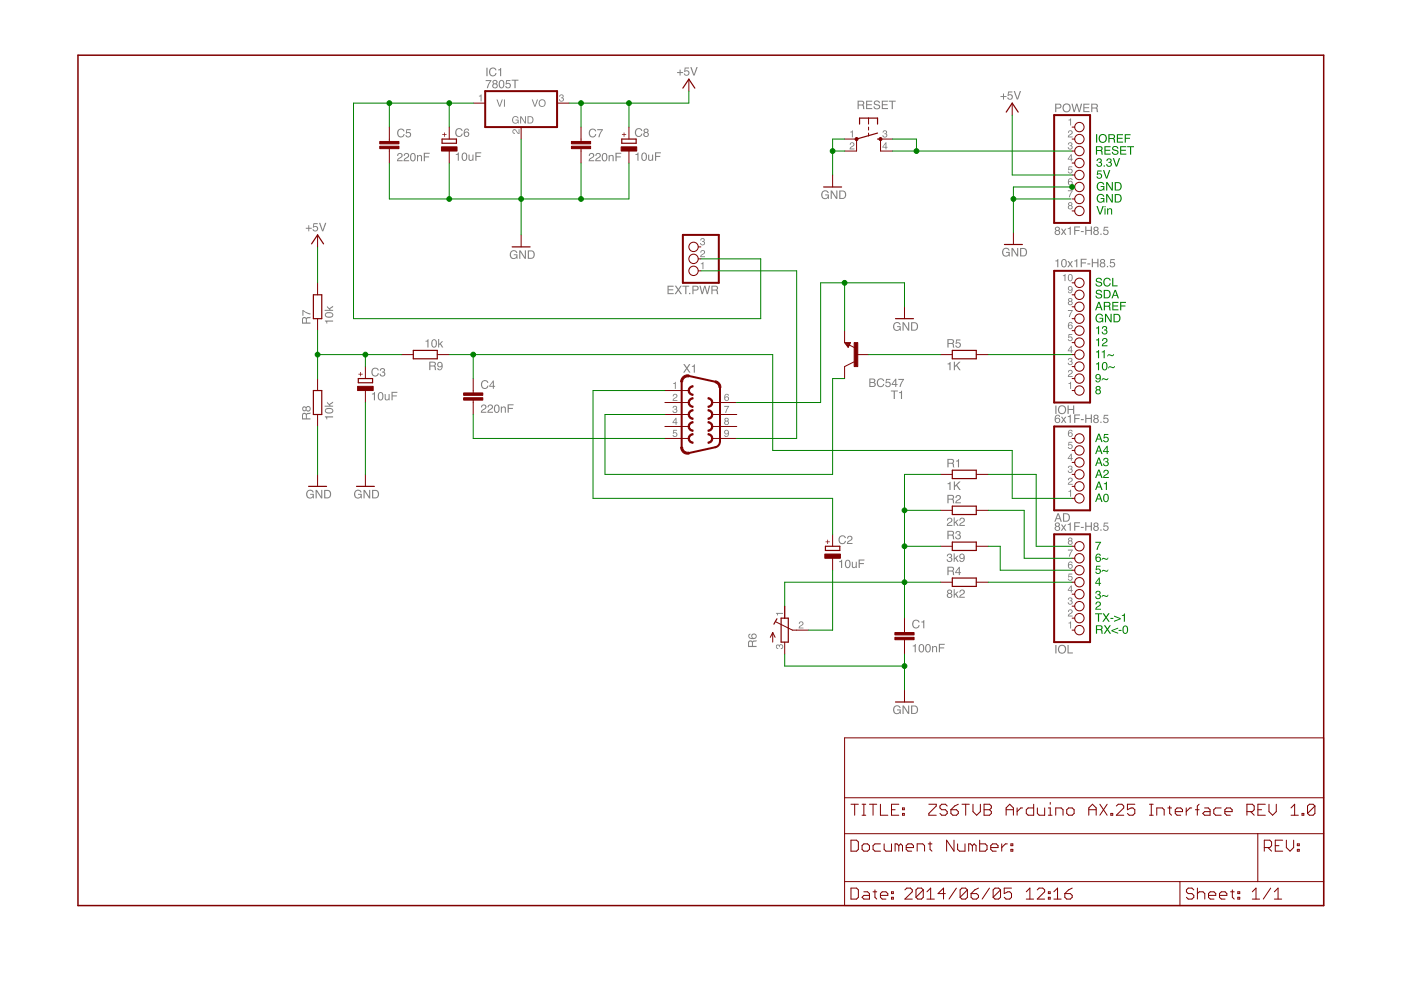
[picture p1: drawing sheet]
<svg xmlns="http://www.w3.org/2000/svg" width="297mm" height="210mm" viewBox="0 0 297 210" stroke-linecap="round" stroke-linejoin="round" font-family="sans-serif">
<g fill="#808080">
<path d="M212.7 52.8a.8 .8 0 0 1 1.4 .3h-.3a.65 .65 0 0 0-.9-.2 .65 .65 0 0 0-.1 1 .57 .57 0 0 0 .6 .3 .57 .57 0 0 0 .5-.6h-.6v-.2h.8v1h-.2v-.3a.88 .88 0 0 1-1.2 .1 .88 .88 0 0 1-.1-1.2zM214.5 52.6h.3l.9 1.4v-1.4h.2v1.8h-.3l-.9-1.5v1.5h-.2zM216.5 52.8v1.4h.5a.7 .7 0 0 0 .5-.7 .7 .7 0 0 0-.5-.7zM216.3 52.6h.7a.91 .91 0 0 1 .8 .9 .91 .91 0 0 1-.8 .9h-.7z" fill-rule="evenodd"/>
<path d="M223.9 111.3a.3 .3 0 0 0 .6 0 .3 .3 0 0 0-.6 0zM223.8 112a.36 .36 0 0 0 .7 0 .36 .36 0 0 0-.7 0zM223.8 110.9a.5 .5 0 0 1 .7-.1 .5 .5 0 0 1 0 .8 .54 .54 0 0 1 .1 .8 .54 .54 0 0 1-.8 0 .54 .54 0 0 1 .1-.8l-.3-.4zM224.9 111.2h.3l.3 .5 .3-.5h.3l-.5 .7 .5 .6h-.3l-.3-.5-.3 .5h-.3l.5-.6zM226.4 111.1l.6-.3v1.7h-.2v-1.2h-.4zM227.7 110.7h1.3v.2h-1v.6h.9v.2h-.9v.8h-.3zM229.2 111.7h.6v.2h-.6zM230.1 110.7h.2v.8h1v-.8h.2v1.8h-.2v-.8h-1v.8h-.2zM232.1 111.3a.3 .3 0 0 0 .6 0 .3 .3 0 0 0-.6 0zM232 112a.36 .36 0 0 0 .7 0 .36 .36 0 0 0-.7 0zM232 110.9a.5 .5 0 0 1 .7-.1 .5 .5 0 0 1 0 .8 .54 .54 0 0 1 .1 .8 .54 .54 0 0 1-.8 0 .54 .54 0 0 1 .1-.8l-.3-.4zM233.3 112.3h.3v.2h-.3zM234.1 110.8h.9v.2h-.8l-.1 .5a.61 .61 0 0 1 .9 .3 .61 .61 0 0 1-.4 .8 .61 .61 0 0 1-.7-.5h.2a.38 .38 0 0 0 .6 .2 .38 .38 0 0 0 0-.6 .38 .38 0 0 0-.6 .1l-.2-.1z" fill-rule="evenodd"/>
<path d="M223.7 55.3l.7-.4v1.8h-.2v-1.3h-.5zM225.2 55.1a.63 .63 0 0 1 .7-.1 .63 .63 0 0 1 .3 .8 .65 .65 0 0 1-.6 .9 .65 .65 0 0 1-.6-.9zM225.4 55.2a.96 .96 0 0 0 .2 1.3 .85 .85 0 0 0 0-1.4zM226.3 55.3h.3l.3 .5 .3-.5 .3 .1-.5 .6 .5 .7h-.3l-.3-.5-.3 .5h-.3l.5-.7zM227.8 55.3l.6-.4v1.8h-.2v-1.3h-.4zM229.1 54.9h1.3v.2h-1v.5h.9v.2h-.9v.9h-.3zM230.6 55.8h.6v.3h-.6zM231.5 54.9h.2v.7h1v-.7h.2v1.8h-.2v-.9h-1v.9h-.2zM233.5 55.4a.3 .3 0 0 0 .5 0 .3 .3 0 0 0-.5 0zM233.4 56.2a.36 .36 0 0 0 .7 0 .36 .36 0 0 0-.7 0zM233.4 55a.5 .5 0 0 1 .7 0 .5 .5 0 0 1 0 .7 .54 .54 0 0 1 .1 .8 .54 .54 0 0 1-.8 0 .54 .54 0 0 1 .1-.8l-.3-.3zM234.7 56.4h.2v.3h-.2zM235.4 54.9h.9v.3h-.7l-.1 .4a.61 .61 0 0 1 .9 .3 .61 .61 0 0 1-.4 .8 .61 .61 0 0 1-.8-.5h.3a.38 .38 0 0 0 .5 .2 .38 .38 0 0 0 .1-.6 .38 .38 0 0 0-.6 .1h-.2z" fill-rule="evenodd"/>
<path d="M223.8 88.1l.6-.2 .3 .3 .1 .2h-.3a.36 .36 0 0 0-.4-.3 .36 .36 0 0 0-.3 .5v.2a.58 .58 0 0 1 .9 .2 .58 .58 0 0 1-.4 .8 .58 .58 0 0 1-.7-.6zM223.9 89.1a.37 .37 0 0 0 .7 0 .37 .37 0 0 0-.7 0zM224.9 88.4h.3l.3 .4 .3-.4h.3l-.5 .6 .5 .7h-.3l-.3-.5-.3 .5h-.3l.5-.7zM226.4 88.3l.6-.4v1.8h-.2v-1.3h-.4zM227.7 87.9h1.3v.2h-1v.5h.9v.3h-.9v.8h-.3zM229.2 88.9h.6v.2h-.6zM230.1 87.9h.2v.7h1v-.7h.2v1.8h-.2v-.9h-1v.9h-.2zM232.1 88.4a.3 .3 0 0 0 .6 0 .3 .3 0 0 0-.6 0zM232 89.2a.36 .36 0 0 0 .7 0 .36 .36 0 0 0-.7 0zM232 88.1a.5 .5 0 0 1 .7-.1 .5 .5 0 0 1 0 .7 .54 .54 0 0 1 .1 .8 .54 .54 0 0 1-.8 0 .54 .54 0 0 1 .1-.8l-.3-.3zM233.3 89.4h.3v.3h-.3zM234.1 88h.9v.2h-.8l-.1 .4a.61 .61 0 0 1 .9 .3 .61 .61 0 0 1-.4 .9 .61 .61 0 0 1-.7-.6h.2a.38 .38 0 0 0 .6 .2 .38 .38 0 0 0 0-.6 .38 .38 0 0 0-.6 .1h-.2z" fill-rule="evenodd"/>
<path d="M223.9 48.5a.3 .3 0 0 0 .6 0 .3 .3 0 0 0-.6 0zM223.8 49.3a.36 .36 0 0 0 .7 0 .36 .36 0 0 0-.7 0zM223.8 48.2a.5 .5 0 0 1 .7-.1 .5 .5 0 0 1 0 .8 .54 .54 0 0 1 .1 .8 .54 .54 0 0 1-.8 0 .54 .54 0 0 1 .1-.8l-.3-.4zM224.9 48.5h.3l.3 .5 .3-.5h.3l-.5 .6 .5 .7h-.3l-.3-.5-.3 .5h-.3l.5-.7zM226.4 48.4l.6-.3v1.7h-.2v-1.2h-.4zM227.7 48h1.3v.2h-1v.6h.9v.2h-.9v.8h-.3zM229.2 49h.6v.2h-.6zM230.1 48h.2v.7h1v-.7h.2v1.8h-.2v-.8h-1v.8h-.2zM232.1 48.5a.3 .3 0 0 0 .6 0 .3 .3 0 0 0-.6 0zM232 49.3a.36 .36 0 0 0 .7 0 .36 .36 0 0 0-.7 0zM232 48.2a.5 .5 0 0 1 .7-.1 .5 .5 0 0 1 0 .8 .54 .54 0 0 1 .1 .8 .54 .54 0 0 1-.8 0 .54 .54 0 0 1 .1-.8l-.3-.4zM233.3 49.5h.3v.3h-.3zM234.1 48.1h.9v.2h-.8l-.1 .5a.61 .61 0 0 1 .9 .3 .61 .61 0 0 1-.4 .8 .61 .61 0 0 1-.7-.5h.2a.38 .38 0 0 0 .6 .1 .38 .38 0 0 0 0-.6 .38 .38 0 0 0-.6 .1h-.2z" fill-rule="evenodd"/>
<path d="M212.7 19.8h.2v.6h.5v.2h-.5v.5h-.2v-.5h-.6v-.2h.6zM213.7 19.4h1v.2h-.8l-.1 .5a.61 .61 0 0 1 .9 .3 .61 .61 0 0 1-.4 .8 .61 .61 0 0 1-.7-.5h.2a.38 .38 0 0 0 .5 .1 .38 .38 0 0 0 .1-.6 .38 .38 0 0 0-.6 .1h-.2zM214.9 19.3h.3l.5 1.5 .5-1.5h.3l-.7 1.8h-.2z" fill-rule="evenodd"/>
<path d="M174.3 40.6a.8 .8 0 0 1 1.4 .3h-.2a.65 .65 0 0 0-1-.2 .65 .65 0 0 0-.1 1 .57 .57 0 0 0 .7 .3 .57 .57 0 0 0 .4-.6h-.5v-.2h.7v1h-.1l-.1-.2a.88 .88 0 0 1-1.2 0 .88 .88 0 0 1-.1-1.2zM176.1 40.4h.3l.9 1.4v-1.4h.2v1.8h-.2l-1-1.5v1.5h-.2zM178.2 40.6v1.4h.4a.7 .7 0 0 0 .6-.7 .7 .7 0 0 0-.6-.7zM177.9 40.4h.8a.91 .91 0 0 1 .7 .9 .91 .91 0 0 1-.7 .9h-.8z" fill-rule="evenodd"/>
<path d="M200.9 102.5l.6-.4v1.8h-.2v-1.2h-.4zM202.2 102.1h.3v.9l.8-.9h.4l-.8 .7 .8 1.1h-.3l-.6-.9-.3 .3v.6h-.3z" fill-rule="evenodd"/>
<path d="M201 109.9a.6 .6 0 0 1 .9 .3 .6 .6 0 0 1-.6 .7l-.3 .4h.9v.2h-1.2a1.47 1.47 0 0 1 1-1.1 .35 .35 0 0 0-.3-.5 .35 .35 0 0 0-.4 .5h-.2zM202.2 109.7h.2v1.1l.6-.6h.2l-.5 .5 .6 .8h-.3l-.4-.7-.2 .2v.5h-.2zM203.6 109.9a.6 .6 0 0 1 1 .3 .6 .6 0 0 1-.6 .7l-.4 .4h1v.2h-1.2a1.47 1.47 0 0 1 .9-1.1 .35 .35 0 0 0-.3-.5 .35 .35 0 0 0-.4 .5h-.2z" fill-rule="evenodd"/>
<path d="M200.9 117.5a.5 .5 0 0 1 .8 0 .5 .5 0 0 1-.1 .7 .58 .58 0 0 1-.1 1 .58 .58 0 0 1-.8-.6h.2a.35 .35 0 0 0 .5 .4 .35 .35 0 0 0 .1-.7h-.3v-.2a.29 .29 0 0 0 .4-.2 .29 .29 0 0 0-.3-.3l-.3 .1v.3h-.2zM202.2 117.3h.2v1.1l.6-.6h.2l-.5 .5 .6 .8h-.3l-.4-.6-.2 .1v.5h-.2zM203.5 117.6a.67 .67 0 0 1 .9 0 .67 .67 0 0 1 .1 .8 .59 .59 0 0 1-.4 .7 .59 .59 0 0 1-.7-.4h.2a.35 .35 0 0 0 .4 .3 .35 .35 0 0 0 .3-.4v-.3a.56 .56 0 0 1-.8 .1 .56 .56 0 0 1 0-.8zM203.6 118a.37 .37 0 0 0 .7 0 .37 .37 0 0 0-.7 0z" fill-rule="evenodd"/>
<path d="M201 125.5a.3 .3 0 0 0 .6 0 .3 .3 0 0 0-.6 0zM201 126.3a.36 .36 0 0 0 .7 0 .36 .36 0 0 0-.7 0zM200.9 125.1a.5 .5 0 0 1 .8 0 .5 .5 0 0 1-.1 .7 .54 .54 0 0 1 .1 .8 .54 .54 0 0 1-.8 0 .54 .54 0 0 1 .1-.8l-.2-.3zM202.2 124.9h.2v1.1l.6-.6h.2l-.5 .5 .6 .8h-.3l-.4-.6-.2 .2v.4h-.2zM203.6 125.1a.6 .6 0 0 1 1 .3 .6 .6 0 0 1-.6 .8l-.4 .3h1v.2h-1.2a1.47 1.47 0 0 1 .9-1.1 .35 .35 0 0 0-.3-.4 .35 .35 0 0 0-.4 .4h-.2z" fill-rule="evenodd"/>
<path d="M193.5 136.9l.7-.3v1.7h-.3v-1.2h-.4zM195 136.7a.63 .63 0 0 1 .7 0 .63 .63 0 0 1 .3 .7 .65 .65 0 0 1-.6 .9 .65 .65 0 0 1-.6-.8zM195.2 136.8a.96 .96 0 0 0 .1 1.3 .85 .85 0 0 0 .1-1.4zM196.3 136.7a.63 .63 0 0 1 .8 0 .63 .63 0 0 1 .2 .7 .65 .65 0 0 1-.5 .9 .65 .65 0 0 1-.7-.8zM196.6 136.8a.96 .96 0 0 0 .1 1.3 .85 .85 0 0 0 .1-1.4zM197.6 137h.2v.2a.46 .46 0 0 1 .6-.2 .46 .46 0 0 1 .3 .5v.8h-.2v-.8a.32 .32 0 0 0-.4-.3 .32 .32 0 0 0-.3 .4v.7h-.2zM199.1 136.5h1.2v.2h-1v.6h.9v.2h-.9v.8h-.2z" fill-rule="evenodd"/>
<path d="M189.6 149.8a.8 .8 0 0 1 1.3 .3h-.2a.65 .65 0 0 0-.9-.2 .65 .65 0 0 0-.1 1 .57 .57 0 0 0 .6 .3 .57 .57 0 0 0 .5-.6h-.6v-.2h.8v1h-.2v-.3a.88 .88 0 0 1-1.2 .1 .88 .88 0 0 1-.1-1.2zM191.4 149.6h.2l.9 1.4v-1.4h.3v1.8h-.3l-.9-1.5v1.5h-.2zM193.4 149.8v1.4h.4a.7 .7 0 0 0 .6-.7 .7 .7 0 0 0-.6-.7zM193.2 149.6h.7a.91 .91 0 0 1 .7 .9 .91 .91 0 0 1-.7 .9h-.7z" fill-rule="evenodd"/>
<path d="M177.9 119l.7-.3v1.7h-.3v-1.2h-.4zM179.3 118.8a.63 .63 0 0 1 .8 0 .63 .63 0 0 1 .2 .7 .65 .65 0 0 1-.5 1 .65 .65 0 0 1-.7-.9zM179.6 118.9a.96 .96 0 0 0 .1 1.4 .85 .85 0 0 0 0-1.4zM180.6 119.1h.2v1l.3 .2 .3-.2v-1h.3v1.3h-.3v-.2a.45 .45 0 0 1-.5 .2 .45 .45 0 0 1-.3-.4zM182 118.6h1.3v.2h-1v.6h.9v.2h-.9v.8h-.3z" fill-rule="evenodd"/>
<path d="M200.9 77.1l.6-.3v1.7h-.2v-1.2h-.4zM202.2 76.7h.3v.9l.8-.9h.4l-.8 .7 .8 1.1h-.3l-.6-.9-.3 .3v.6h-.3z" fill-rule="evenodd"/>
<path d="M184.5 80.5v.5h.5a.29 .29 0 0 0 .4-.3 .29 .29 0 0 0-.4-.2zM184.5 81.2v.6l.9-.1-.1-.5zM184.3 80.3h.8a.44 .44 0 0 1 .5 .2 .44 .44 0 0 1-.2 .6 .51 .51 0 0 1 .3 .6 .51 .51 0 0 1-.6 .3h-.8zM186.1 80.5a.78 .78 0 0 1 .8-.3 .78 .78 0 0 1 .6 .6h-.3a.61 .61 0 0 0-.8-.3 .61 .61 0 0 0-.2 .9 .55 .55 0 0 0 .5 .5 .55 .55 0 0 0 .5-.5h.3a.83 .83 0 0 1-1.1 .7 .83 .83 0 0 1-.5-1.2zM187.9 80.3h.9v.2h-.8v.5a.61 .61 0 0 1 .8 .3 .61 .61 0 0 1-.4 .8 .61 .61 0 0 1-.7-.5h.2a.38 .38 0 0 0 .6 .2 .38 .38 0 0 0 0-.6 .38 .38 0 0 0-.6 .1h-.2zM189.8 80.6l-.6 .8h.6zM189.8 80.3h.2v1.1h.3v.2h-.3v.4h-.2v-.4h-.8v-.2zM190.5 80.3h1.2l-.8 1.7h-.2l.1-.4 .6-1h-.9z" fill-rule="evenodd"/>
<path d="M189.6 68.5a.8 .8 0 0 1 1.3 .4h-.2a.65 .65 0 0 0-.9-.3 .65 .65 0 0 0-.1 1 .57 .57 0 0 0 .6 .3 .57 .57 0 0 0 .5-.5h-.6v-.2h.8v.9h-.2v-.2a.88 .88 0 0 1-1.2 0 .88 .88 0 0 1-.1-1.2zM191.4 68.3h.2l.9 1.5v-1.5h.3v1.8h-.3l-.9-1.4v1.4h-.2zM193.4 68.5v1.4h.4a.7 .7 0 0 0 .6-.7 .7 .7 0 0 0-.6-.7zM193.2 68.3h.7a.91 .91 0 0 1 .7 .9 .91 .91 0 0 1-.7 .9h-.7z" fill-rule="evenodd"/>
<path d="M68.9 68h1.7v.2h-1.2v.4h-.2zM69 66.4a1.06 1.06 0 0 1 1.7 .4 .97 .97 0 0 1-.9 .6 .97 .97 0 0 1-.9-.6zM69.1 66.6a.68 .68 0 0 0 1.1 .5l.2-.2a.66 .66 0 0 0-1-.5zM69.3 64.9l.5 .5 .8-.6v.3l-.6 .4 .1 .2h.5v.2h-1.8v-.2h1.1l-.6-.6z" fill-rule="evenodd"/>
<path d="M68.9 88.3h1.7v.2h-1.2v.4h-.2zM69 86.7a1.06 1.06 0 0 1 1.7 .4 .97 .97 0 0 1-.9 .6 .97 .97 0 0 1-.9-.6zM69.1 86.9a.68 .68 0 0 0 1.1 .5l.2-.2a.66 .66 0 0 0-1-.4zM69.3 85.2l.5 .5 .8-.6v.3l-.6 .4 .1 .2h.5v.2h-1.8v-.2h1.1l-.6-.5z" fill-rule="evenodd"/>
<path d="M90.2 72.3l.7-.4v1.8h-.3v-1.3h-.4zM91.6 72.1a.63 .63 0 0 1 .8 0 .63 .63 0 0 1 .2 .7 .65 .65 0 0 1-.5 .9 .65 .65 0 0 1-.7-.9zM91.9 72.2a.96 .96 0 0 0 .1 1.3 .85 .85 0 0 0 0-1.4zM92.9 71.9h.2v1l.6-.5h.3l-.5 .5 .5 .8h-.3l-.4-.7-.2 .2v.5h-.2z" fill-rule="evenodd"/>
<path d="M78.9 83.5l.6-.4v1.8h-.2v-1.3h-.4zM80.3 83.3a.63 .63 0 0 1 .8 0 .63 .63 0 0 1 .2 .7 .65 .65 0 0 1-.6 .9 .65 .65 0 0 1-.6-.9zM80.5 83.4a.96 .96 0 0 0 .2 1.3 .85 .85 0 0 0 0-1.4zM81.6 83.6h.2v.9l.2 .2 .3-.2 .1-.9h.2v1.3h-.2v-.2a.45 .45 0 0 1-.5 .2 .45 .45 0 0 1-.3-.5zM83 83.1h1.2v.2h-1v.5h.9v.3h-.9v.8h-.2z" fill-rule="evenodd"/>
<path d="M65.1 104.1a.8 .8 0 0 1 1.4 .3h-.2a.65 .65 0 0 0-1-.2 .65 .65 0 0 0-.1 1 .57 .57 0 0 0 .7 .3 .57 .57 0 0 0 .4-.6h-.5v-.2h.7v1h-.1l-.1-.3a.88 .88 0 0 1-1.2 .1 .88 .88 0 0 1-.1-1.2zM66.9 103.9h.3l.9 1.4v-1.4h.2v1.8h-.2l-1-1.5v1.5h-.2zM69 104.1v1.4h.4a.7 .7 0 0 0 .6-.7 .7 .7 0 0 0-.6-.7zM68.7 103.9h.8a.91 .91 0 0 1 .7 .9 .91 .91 0 0 1-.7 .9h-.8z" fill-rule="evenodd"/>
<path d="M75.3 104.1a.8 .8 0 0 1 1.4 .3h-.3a.65 .65 0 0 0-.9-.2 .65 .65 0 0 0-.1 1 .57 .57 0 0 0 .6 .3 .57 .57 0 0 0 .5-.6h-.6v-.2h.8v1h-.2v-.3a.88 .88 0 0 1-1.2 .1 .88 .88 0 0 1-.1-1.2zM77.1 103.9h.3l.9 1.4v-1.4h.2v1.8h-.3l-.9-1.5v1.5h-.2zM79.1 104.1v1.4h.5a.7 .7 0 0 0 .5-.7 .7 .7 0 0 0-.5-.7zM78.9 103.9h.7a.91 .91 0 0 1 .8 .9 .91 .91 0 0 1-.8 .9h-.7z" fill-rule="evenodd"/>
<path d="M65.4 47.8h.2v.5h.5v.2h-.5v.5h-.2v-.5h-.6v-.2h.6zM66.5 47.3h.9v.2h-.8l-.1 .5a.61 .61 0 0 1 .9 .3 .61 .61 0 0 1-.4 .8 .61 .61 0 0 1-.7-.5h.2a.38 .38 0 0 0 .6 .2 .38 .38 0 0 0 0-.6 .38 .38 0 0 0-.6 .1h-.2zM67.6 47.2h.3l.5 1.6 .5-1.6h.3l-.7 1.8h-.2z" fill-rule="evenodd"/>
<path d="M102.2 85.9a.6 .6 0 0 1 .9 .3 .6 .6 0 0 1-.6 .7l-.3 .4h.9v.2h-1.2a1.47 1.47 0 0 1 1-1.1 .35 .35 0 0 0-.3-.5 .35 .35 0 0 0-.4 .5h-.2zM103.6 85.9a.6 .6 0 0 1 .9 .3 .6 .6 0 0 1-.6 .7l-.3 .4h.9v.2h-1.2a1.47 1.47 0 0 1 1-1.1 .35 .35 0 0 0-.3-.5 .35 .35 0 0 0-.4 .5h-.2zM104.9 85.9a.63 .63 0 0 1 .8 0 .63 .63 0 0 1 .2 .7 .65 .65 0 0 1-.6 1 .65 .65 0 0 1-.6-.9zM105.2 86a.96 .96 0 0 0 .1 1.4 .85 .85 0 0 0 0-1.4zM106.2 86.2h.2v.2a.46 .46 0 0 1 .5-.2 .46 .46 0 0 1 .4 .5v.8h-.3v-.8a.32 .32 0 0 0-.4-.3 .32 .32 0 0 0-.2 .4v.7h-.2zM107.6 85.7h1.3v.2h-1v.6h.9v.2h-.9v.8h-.3z" fill-rule="evenodd"/>
<path d="M103 17h1.2l-.7 1.7h-.3l.1-.5 .6-1h-.9zM104.6 17.4a.3 .3 0 0 0 .6 0 .3 .3 0 0 0-.6 0zM104.6 18.2a.36 .36 0 0 0 .7 0 .36 .36 0 0 0-.7 0zM104.5 17.1a.5 .5 0 0 1 .8-.1 .5 .5 0 0 1 0 .8 .54 .54 0 0 1 .1 .8 .54 .54 0 0 1-.8 0 .54 .54 0 0 1 0-.8l-.2-.4zM105.9 17.1a.63 .63 0 0 1 .8 0 .63 .63 0 0 1 .2 .7 .65 .65 0 0 1-.5 .9 .65 .65 0 0 1-.7-.8zM106.2 17.2a.96 .96 0 0 0 .1 1.3 .85 .85 0 0 0 0-1.4zM107.3 17h.9v.2h-.7l-.1 .5a.61 .61 0 0 1 .9 .3 .61 .61 0 0 1-.4 .8 .61 .61 0 0 1-.8-.6h.3a.38 .38 0 0 0 .5 .2 .38 .38 0 0 0 .1-.6 .38 .38 0 0 0-.6 .1h-.2zM108.5 16.9h1.4v.2h-.6v1.6h-.2v-1.6h-.6z" fill-rule="evenodd"/>
<path d="M108.3 53.3a.8 .8 0 0 1 1.4 .3h-.3a.65 .65 0 0 0-.9-.2 .65 .65 0 0 0-.1 1 .57 .57 0 0 0 .6 .3 .57 .57 0 0 0 .5-.6h-.6v-.2h.8v1h-.1l-.1-.3a.88 .88 0 0 1-1.2 .1 .88 .88 0 0 1-.1-1.2zM110.1 53.1h.3l.9 1.4v-1.4h.2v1.8h-.3l-.9-1.5v1.5h-.2zM112.1 53.3v1.4h.5a.7 .7 0 0 0 .5-.7 .7 .7 0 0 0-.5-.7zM111.9 53.1h.7a.91 .91 0 0 1 .8 .9 .91 .91 0 0 1-.8 .9h-.7z" fill-rule="evenodd"/>
<path d="M144.1 14.8h.2v.5h.5v.2h-.5v.5h-.2v-.5h-.5v-.2h.5zM145.2 14.3h.9v.2h-.8v.5a.61 .61 0 0 1 .8 .3 .61 .61 0 0 1-.4 .8 .61 .61 0 0 1-.7-.5h.2a.38 .38 0 0 0 .6 .2 .38 .38 0 0 0 0-.6 .38 .38 0 0 0-.6 .1l-.2-.1zM146.4 14.2h.2l.5 1.6 .5-1.6h.3l-.6 1.8h-.3z" fill-rule="evenodd"/>
<path d="M84.4 32.5a.6 .6 0 0 1 1 .3 .6 .6 0 0 1-.7 .8l-.3 .4h1v.2h-1.2a1.47 1.47 0 0 1 .9-1.1 .35 .35 0 0 0-.3-.5 .35 .35 0 0 0-.4 .5h-.2zM85.8 32.5a.6 .6 0 0 1 .9 .3 .6 .6 0 0 1-.6 .8l-.3 .4h.9v.2h-1.1a1.47 1.47 0 0 1 .9-1.1 .35 .35 0 0 0-.3-.5 .35 .35 0 0 0-.4 .5h-.2zM87.1 32.6a.63 .63 0 0 1 .8 0 .63 .63 0 0 1 .2 .7 .65 .65 0 0 1-.5 .9 .65 .65 0 0 1-.7-.9zM87.4 32.7a.96 .96 0 0 0 .1 1.3 .85 .85 0 0 0 .1-1.4zM88.4 32.9h.2v.2a.46 .46 0 0 1 .6-.2 .46 .46 0 0 1 .3 .4v.9h-.2v-.8a.32 .32 0 0 0-.4-.3 .32 .32 0 0 0-.3 .4v.7h-.2zM89.9 32.4h1.2v.2h-1v.6h.9v.2h-.9v.8h-.2z" fill-rule="evenodd"/>
<path d="M96.6 32.7l.7-.4v1.8h-.2v-1.3h-.5zM98.1 32.5a.63 .63 0 0 1 .7 0 .63 .63 0 0 1 .3 .7 .65 .65 0 0 1-.6 .9 .65 .65 0 0 1-.6-.9zM98.3 32.6a.96 .96 0 0 0 .2 1.3 .85 .85 0 0 0 0-1.4zM99.3 32.8h.3v.9l.2 .2 .3-.2 .1-.9h.2v1.3h-.2v-.2a.45 .45 0 0 1-.5 .2 .45 .45 0 0 1-.4-.4zM100.8 32.3h1.2v.2h-1v.6h.9v.2h-.9v.8h-.2z" fill-rule="evenodd"/>
<path d="M125 32.5a.6 .6 0 0 1 1 .3 .6 .6 0 0 1-.6 .8l-.4 .4h1v.2h-1.2a1.47 1.47 0 0 1 .9-1.1 .35 .35 0 0 0-.3-.5 .35 .35 0 0 0-.3 .5h-.3zM126.4 32.5a.6 .6 0 0 1 1 .3 .6 .6 0 0 1-.6 .8l-.4 .4h1v.2h-1.2a1.47 1.47 0 0 1 .9-1.1 .35 .35 0 0 0-.3-.5 .35 .35 0 0 0-.4 .5h-.2zM127.8 32.6a.63 .63 0 0 1 .7 0 .63 .63 0 0 1 .3 .7 .65 .65 0 0 1-.6 .9 .65 .65 0 0 1-.6-.9zM128 32.7a.96 .96 0 0 0 .2 1.3 .85 .85 0 0 0 0-1.4zM129 32.9h.3v.2a.46 .46 0 0 1 .5-.2 .46 .46 0 0 1 .3 .4v.9h-.2v-.8a.32 .32 0 0 0-.4-.3 .32 .32 0 0 0-.2 .4v.7h-.3zM130.5 32.4h1.2v.2h-1v.6h.9v.2h-.9v.8h-.2z" fill-rule="evenodd"/>
<path d="M134.7 32.7l.7-.4v1.8h-.3v-1.3h-.4zM136.2 32.5a.63 .63 0 0 1 .7 0 .63 .63 0 0 1 .3 .7 .65 .65 0 0 1-.6 .9 .65 .65 0 0 1-.6-.9zM136.4 32.6a.96 .96 0 0 0 .2 1.3 .85 .85 0 0 0 0-1.4zM137.4 32.8h.3v.9l.2 .2 .3-.2 .1-.9h.2v1.3h-.2v-.2a.45 .45 0 0 1-.5 .2 .45 .45 0 0 1-.4-.4zM138.9 32.3h1.2v.2h-1v.6h.9v.2h-.9v.8h-.2z" fill-rule="evenodd"/>
<path d="M223.8 136.8h.2v1.7h-.2zM224.3 137.7a.93 .93 0 0 1 1.8 0 .93 .93 0 0 1-1.8 0zM224.7 137.1a.68 .68 0 0 0 0 1.1 .68 .68 0 0 0 1-.2 .67 .67 0 0 0-.1-.9 .67 .67 0 0 0-.9 0zM226.3 136.8h.3v1.5h.9v.2h-1.2z" fill-rule="evenodd"/>
<path d="M226.5 132l.6-.2v1.4h-.2v-1h-.4z" fill-rule="evenodd"/>
<path d="M226.6 129.3a.52 .52 0 0 1 .8 .2 .52 .52 0 0 1-.5 .7l-.3 .3h.8v.2h-1l.2-.5a.59 .59 0 0 0 .5-.7l-.3-.1-.2 .3h-.2z" fill-rule="evenodd"/>
<path d="M226.6 126.8a.43 .43 0 0 1 .6-.1 .43 .43 0 0 1 0 .7 .5 .5 0 0 1-.1 .8 .5 .5 0 0 1-.7-.5h.2a.3 .3 0 0 0 .4 .3 .3 .3 0 0 0 0-.5h-.2v-.2a.25 .25 0 0 0 .4-.2 .25 .25 0 0 0-.3-.3l-.5 .4z" fill-rule="evenodd"/>
<path d="M227 124.4l-.4 .7h.4zM227.1 124.1h.1v1h.3v.2h-.3v.3h-.2v-.3h-.6z" fill-rule="evenodd"/>
<path d="M226.6 121.6h.7v.2h-.6l-.1 .4a.52 .52 0 0 1 .8 .3 .52 .52 0 0 1-.4 .7 .52 .52 0 0 1-.6-.5h.2a.33 .33 0 0 0 .5 .2 .33 .33 0 0 0 0-.5 .33 .33 0 0 0-.5 0h-.1z" fill-rule="evenodd"/>
<path d="M226.6 119.2l.6-.1 .2 .3-.6-.2-.2 .6a.51 .51 0 0 1 .8 .1 .51 .51 0 0 1-.4 .8 .51 .51 0 0 1-.6-.6zM226.6 120.1a.35 .35 0 0 0 .7 0 .35 .35 0 0 0-.7 0z" fill-rule="evenodd"/>
<path d="M226.4 116.5h1.1l-.7 1.5h-.2l.1-.3 .5-1h-.8z" fill-rule="evenodd"/>
<path d="M226.7 114.4a.25 .25 0 0 0 .5 0 .25 .25 0 0 0-.5 0zM226.6 115.1a.31 .31 0 0 0 .6 0 .31 .31 0 0 0-.6 0zM226.6 114.1a.43 .43 0 0 1 .6-.1 .43 .43 0 0 1 0 .7 .46 .46 0 0 1 .1 .7 .46 .46 0 0 1-.7 0 .46 .46 0 0 1 .1-.7l-.2-.3z" fill-rule="evenodd"/>
<path d="M223.8 86h.2v1.8h-.2zM224.3 86.9a.93 .93 0 0 1 1.8 0 .93 .93 0 0 1-1.8 0zM224.7 86.3a.68 .68 0 0 0 0 1.1 .68 .68 0 0 0 1-.2 .67 .67 0 0 0-.1-.9 .67 .67 0 0 0-.9 0zM226.3 86h.3v.7h.9v-.7h.3v1.8h-.3v-.9h-.9v.9h-.3z" fill-rule="evenodd"/>
<path d="M226.5 81.3l.6-.3v1.5h-.2v-1.1h-.4z" fill-rule="evenodd"/>
<path d="M226.6 78.5a.52 .52 0 0 1 .8 .3 .52 .52 0 0 1-.5 .6l-.3 .3h.8v.2h-1l.2-.5a.59 .59 0 0 0 .5-.7l-.3-.1-.2 .4h-.2z" fill-rule="evenodd"/>
<path d="M226.6 76a.43 .43 0 0 1 .6-.1 .43 .43 0 0 1 0 .7 .5 .5 0 0 1-.1 .9 .5 .5 0 0 1-.7-.6h.2a.3 .3 0 0 0 .4 .3 .3 .3 0 0 0 0-.5h-.2v-.2a.25 .25 0 0 0 .4-.2 .25 .25 0 0 0-.3-.2l-.5 .3z" fill-rule="evenodd"/>
<path d="M227 73.6l-.4 .7h.4zM227.1 73.3h.1v1h.3v.2h-.3v.3h-.2v-.3h-.6z" fill-rule="evenodd"/>
<path d="M226.6 70.8h.7v.2h-.6l-.1 .4a.52 .52 0 0 1 .8 .3 .52 .52 0 0 1-.4 .7 .52 .52 0 0 1-.6-.5h.2a.33 .33 0 0 0 .5 .2 .33 .33 0 0 0 0-.5 .33 .33 0 0 0-.5 0h-.1z" fill-rule="evenodd"/>
<path d="M226.6 68.4l.6-.1 .2 .4-.6-.2-.2 .5a.51 .51 0 0 1 .8 .2 .51 .51 0 0 1-.4 .7 .51 .51 0 0 1-.6-.6zM226.6 69.3a.35 .35 0 0 0 .7 0 .35 .35 0 0 0-.7 0z" fill-rule="evenodd"/>
<path d="M226.4 65.7h1.1l-.7 1.5h-.2l.1-.3 .5-1h-.8z" fill-rule="evenodd"/>
<path d="M226.7 63.6a.25 .25 0 0 0 .5 0 .25 .25 0 0 0-.5 0zM226.6 64.3a.31 .31 0 0 0 .6 0 .31 .31 0 0 0-.6 0zM226.6 63.3a.43 .43 0 0 1 .6-.1 .43 .43 0 0 1 0 .7 .46 .46 0 0 1 .1 .7 .46 .46 0 0 1-.7 0 .46 .46 0 0 1 .1-.7l-.2-.3z" fill-rule="evenodd"/>
<path d="M226.5 60.8a.66 .66 0 0 1 .9 .2 .66 .66 0 0 1-.1 .8 .46 .46 0 0 1-.4 .4 .46 .46 0 0 1-.5-.4h.2a.3 .3 0 0 0 .4 .2 .3 .3 0 0 0 .2-.3v-.2a.48 .48 0 0 1-.7 0 .48 .48 0 0 1 0-.7zM226.6 61.1a.32 .32 0 0 0 .6 0 .32 .32 0 0 0-.6 0z" fill-rule="evenodd"/>
<path d="M225.4 58.4l.5-.3v1.5h-.2v-1.1h-.3zM226.6 58.3a.64 .64 0 0 1 .8 .1 .64 .64 0 0 1 0 .8 .53 .53 0 0 1-.7 .4 .53 .53 0 0 1-.3-.7zM226.8 58.3a.83 .83 0 0 0 .1 1.2 .7 .7 0 0 0 0-1.2z" fill-rule="evenodd"/>
<path d="M224.3 109.1l-.2 .8h.5zM224.2 108.8h.3l.6 1.8h-.2l-.2-.5h-.7l-.2 .5h-.3zM225.6 109v1.4h.4a.7 .7 0 0 0 .6-.7 .7 .7 0 0 0-.6-.7zM225.4 108.8h.7a.91 .91 0 0 1 .8 .9 .91 .91 0 0 1-.8 .9h-.7z" fill-rule="evenodd"/>
<path d="M226.5 104.1l.6-.3v1.5h-.2v-1h-.4z" fill-rule="evenodd"/>
<path d="M226.6 101.4a.52 .52 0 0 1 .8 .2 .52 .52 0 0 1-.5 .7l-.3 .3h.8v.2h-1l.2-.5a.59 .59 0 0 0 .5-.8h-.3l-.2 .3h-.2z" fill-rule="evenodd"/>
<path d="M226.6 98.8a.43 .43 0 0 1 .6 0 .43 .43 0 0 1 0 .6 .5 .5 0 0 1-.1 .9 .5 .5 0 0 1-.7-.5h.2a.3 .3 0 0 0 .4 .3 .3 .3 0 0 0 0-.5l-.2-.1v-.1a.25 .25 0 0 0 .4-.2 .25 .25 0 0 0-.3-.3l-.5 .3z" fill-rule="evenodd"/>
<path d="M227 96.5l-.4 .7h.4zM227.1 96.2h.1v1h.3v.1h-.3v.4h-.2v-.4h-.6z" fill-rule="evenodd"/>
<path d="M226.6 93.7h.7v.2h-.6l-.1 .4a.52 .52 0 0 1 .8 .2 .52 .52 0 0 1-.4 .7 .52 .52 0 0 1-.6-.4h.2a.33 .33 0 0 0 .5 .1 .33 .33 0 0 0 0-.5 .33 .33 0 0 0-.5 .1h-.1z" fill-rule="evenodd"/>
<path d="M226.6 91.3l.6-.2 .2 .4-.6-.2-.2 .5a.51 .51 0 0 1 .8 .2 .51 .51 0 0 1-.4 .7 .51 .51 0 0 1-.6-.5zM226.6 92.1a.35 .35 0 0 0 .7 0 .35 .35 0 0 0-.7 0z" fill-rule="evenodd"/>
<path d="M223.7 22h.8a.52 .52 0 0 1 .6 .5 .52 .52 0 0 1-.6 .5h-.5v.8h-.3zM224 22.2v.6h.4a.31 .31 0 0 0 .4-.3 .31 .31 0 0 0-.4-.3zM225.3 22.9a.93 .93 0 0 1 1.8 0 .93 .93 0 0 1-1.8 0zM225.7 22.3a.68 .68 0 0 0 0 1.1 .68 .68 0 0 0 1-.2 .67 .67 0 0 0-.1-.9 .67 .67 0 0 0-.9 0zM227.2 22h.2l.4 1.4 .4-1.4h.2l.4 1.4 .4-1.4h.2l-.4 1.8h-.3l-.4-1.5-.4 1.5h-.3zM229.7 22h1.3v.2h-1.1v.5h1v.2h-1v.7h1.1v.2h-1.3zM231.6 22.2v.6h.6a.31 .31 0 0 0 .3-.3 .31 .31 0 0 0-.3-.3zM231.4 22h.8a.49 .49 0 0 1 .6 .3 .49 .49 0 0 1-.3 .6l.2 .2 .1 .7h-.3v-.7l-.3-.1h-.6v.8h-.2z" fill-rule="evenodd"/>
<path d="M226.5 25.4l.6-.3v1.5h-.2v-1.1h-.4z" fill-rule="evenodd"/>
<path d="M226.6 27.7a.52 .52 0 0 1 .8 .3 .52 .52 0 0 1-.5 .6l-.3 .4h.8v.1h-1l.2-.4a.59 .59 0 0 0 .5-.8l-.3-.1-.2 .4h-.2z" fill-rule="evenodd"/>
<path d="M226.6 30.3a.43 .43 0 0 1 .6-.1 .43 .43 0 0 1 0 .7 .5 .5 0 0 1-.1 .8 .5 .5 0 0 1-.7-.5h.2a.3 .3 0 0 0 .4 .3 .3 .3 0 0 0 0-.5h-.2v-.2a.25 .25 0 0 0 .4-.2 .25 .25 0 0 0-.3-.3l-.5 .4z" fill-rule="evenodd"/>
<path d="M227 33l-.4 .7h.4zM227.1 32.7h.1v1h.3v.1h-.3v.4h-.2v-.4h-.6z" fill-rule="evenodd"/>
<path d="M226.6 35.3h.7v.2h-.6l-.1 .4a.52 .52 0 0 1 .8 .2 .52 .52 0 0 1-.4 .7 .52 .52 0 0 1-.6-.4h.2a.33 .33 0 0 0 .5 .1 .33 .33 0 0 0 0-.5 .33 .33 0 0 0-.5 .1h-.1z" fill-rule="evenodd"/>
<path d="M226.6 38l.6-.2 .2 .4-.6-.2-.2 .5a.51 .51 0 0 1 .8 .2 .51 .51 0 0 1-.4 .7 .51 .51 0 0 1-.6-.5zM226.6 38.8a.35 .35 0 0 0 .7 0 .35 .35 0 0 0-.7 0z" fill-rule="evenodd"/>
<path d="M226.4 40.4h1.1l-.7 1.4h-.2l.1-.3 .5-1h-.8z" fill-rule="evenodd"/>
<path d="M226.7 43.3a.25 .25 0 0 0 .5 0 .25 .25 0 0 0-.5 0zM226.6 44a.31 .31 0 0 0 .6 0 .31 .31 0 0 0-.6 0zM226.6 43a.43 .43 0 0 1 .6-.1 .43 .43 0 0 1 0 .7 .46 .46 0 0 1 .1 .7 .46 .46 0 0 1-.7 0 .46 .46 0 0 1 .1-.7l-.2-.3z" fill-rule="evenodd"/>
<path d="M182.1 21.6v.6h.5a.31 .31 0 0 0 .4-.3 .31 .31 0 0 0-.3-.3zM181.8 21.3h.9a.49 .49 0 0 1 .5 .4 .49 .49 0 0 1-.2 .6l.2 .2 .1 .6h-.3l-.1-.6-.3-.1h-.5v.7h-.3zM183.6 21.3h1.3v.3h-1v.5h.9v.2h-.9v.6h1v.2h-1.3zM185.4 21.5a.7 .7 0 0 1 1.2 .4h-.3a.42 .42 0 0 0-.4-.4 .42 .42 0 0 0-.4 .4 1.45 1.45 0 0 1 1.1 .7 .73 .73 0 0 1-.7 .6 .73 .73 0 0 1-.7-.6h.2a.47 .47 0 0 0 .5 .4 .47 .47 0 0 0 .5-.5h-.1a.89 .89 0 0 1-1-.8zM187 21.3h1.3v.3h-1.1v.5h1v.2h-1v.6h1.1v.2h-1.3zM188.4 21.3h1.5v.3h-.6v1.5h-.3v-1.5h-.6z" fill-rule="evenodd"/>
<path d="M180.3 27.9l.5-.3v1.5h-.2v-1h-.3z" fill-rule="evenodd"/>
<path d="M187.3 27.7a.43 .43 0 0 1 .6 0 .43 .43 0 0 1 0 .6 .5 .5 0 0 1-.1 .9 .5 .5 0 0 1-.7-.5h.2a.3 .3 0 0 0 .4 .3 .3 .3 0 0 0 0-.5l-.2-.1v-.1a.25 .25 0 0 0 .4-.2 .25 .25 0 0 0-.3-.3l-.5 .3z" fill-rule="evenodd"/>
<path d="M187.7 30.5l-.4 .6h.4zM187.8 30.2h.1v.9h.3v.2h-.3v.4h-.2v-.4h-.6z" fill-rule="evenodd"/>
<path d="M180.3 30.3a.52 .52 0 0 1 .9 .2 .52 .52 0 0 1-.6 .7l-.3 .3h.9v.2h-1.1l.2-.5a.59 .59 0 0 0 .6-.8h-.4l-.1 .3h-.2z" fill-rule="evenodd"/>
<path d="M144.9 77.2h.3l.4 .7 .5-.7h.3l-.6 .9 .6 .9h-.3l-.5-.7-.5 .7h-.3l.7-.9zM146.7 77.6l.6-.3v1.7h-.2v-1.2h-.4z" fill-rule="evenodd"/>
<path d="M142.7 81.3l.6-.3v1.5h-.2v-1.1h-.4z" fill-rule="evenodd"/>
<path d="M153.7 83.7l.6-.2 .2 .4-.5-.2-.3 .5a.51 .51 0 0 1 .8 .2 .51 .51 0 0 1-.3 .7 .51 .51 0 0 1-.6-.5zM153.8 84.5a.32 .32 0 0 0 .6 0 .32 .32 0 0 0-.6 0z" fill-rule="evenodd"/>
<path d="M142.8 83.6a.52 .52 0 0 1 .8 .2 .52 .52 0 0 1-.5 .7l-.3 .3h.8v.2h-1l.2-.5a.59 .59 0 0 0 .5-.8h-.3l-.2 .3h-.2z" fill-rule="evenodd"/>
<path d="M153.5 86.1h1.1l-.6 1.4h-.2v-.3l.6-.9h-.9z" fill-rule="evenodd"/>
<path d="M142.8 86.1a.43 .43 0 0 1 .6 0 .43 .43 0 0 1 0 .6 .5 .5 0 0 1-.1 .9 .5 .5 0 0 1-.7-.5h.2a.3 .3 0 0 0 .4 .3 .3 .3 0 0 0 0-.5l-.2-.1v-.1a.25 .25 0 0 0 .4-.2 .25 .25 0 0 0-.3-.3l-.5 .3z" fill-rule="evenodd"/>
<path d="M153.8 89a.25 .25 0 0 0 .5 0 .25 .25 0 0 0-.5 0zM153.7 89.7a.35 .35 0 0 0 .7 0 .35 .35 0 0 0-.7 0zM153.7 88.7a.43 .43 0 0 1 .7-.1 .43 .43 0 0 1-.1 .7 .46 .46 0 0 1 .1 .7 .46 .46 0 0 1-.7 0 .46 .46 0 0 1 .1-.7l-.2-.3z" fill-rule="evenodd"/>
<path d="M143.2 88.9l-.4 .6h.4zM143.3 88.6h.1v.9h.2v.2h-.2v.4h-.2v-.4h-.6z" fill-rule="evenodd"/>
<path d="M153.7 91.3a.66 .66 0 0 1 .8 .1 .66 .66 0 0 1 0 .9 .46 .46 0 0 1-.5 .4 .46 .46 0 0 1-.4-.4h.1a.3 .3 0 0 0 .4 .2 .3 .3 0 0 0 .2-.4l.1-.2a.48 .48 0 0 1-.7 .1 .48 .48 0 0 1 0-.7zM153.7 91.6a.35 .35 0 0 0 .7 0 .35 .35 0 0 0-.7 0z" fill-rule="evenodd"/>
<path d="M142.8 91.1h.7v.2h-.6l-.1 .4a.52 .52 0 0 1 .8 .3 .52 .52 0 0 1-.4 .7 .52 .52 0 0 1-.6-.5h.2a.33 .33 0 0 0 .5 .2 .33 .33 0 0 0 0-.5 .33 .33 0 0 0-.5 .1l-.1-.1z" fill-rule="evenodd"/>
<path d="M201.1 97.5v.6h.6a.31 .31 0 0 0 .3-.3 .31 .31 0 0 0-.3-.3zM200.9 97.3h.8a.49 .49 0 0 1 .6 .3 .49 .49 0 0 1-.3 .6l.2 .2 .2 .7h-.3l-.1-.7-.3-.1h-.6v.8h-.2zM202.7 97.7l.6-.4v1.8h-.2v-1.2h-.4z" fill-rule="evenodd"/>
<path d="M201.1 105.1v.6h.6a.31 .31 0 0 0 .3-.3 .31 .31 0 0 0-.3-.3zM200.9 104.9h.8a.49 .49 0 0 1 .6 .3 .49 .49 0 0 1-.3 .6l.2 .2 .2 .7h-.3l-.1-.6-.3-.2h-.6v.8h-.2zM202.8 105.1a.6 .6 0 0 1 .9 .3 .6 .6 0 0 1-.6 .7l-.3 .4h.9v.2h-1.2a1.47 1.47 0 0 1 1-1.1 .35 .35 0 0 0-.3-.5 .35 .35 0 0 0-.4 .5h-.2z" fill-rule="evenodd"/>
<path d="M201.1 112.7v.7h.6a.31 .31 0 0 0 .3-.3 .31 .31 0 0 0-.3-.4zM200.9 112.5h.8a.49 .49 0 0 1 .6 .3 .49 .49 0 0 1-.3 .6l.2 .2 .2 .7h-.3l-.1-.6-.3-.1h-.6v.7h-.2zM202.7 112.7a.5 .5 0 0 1 .8 0 .5 .5 0 0 1-.1 .7 .58 .58 0 0 1-.1 1 .58 .58 0 0 1-.8-.6h.2a.35 .35 0 0 0 .5 .4 .35 .35 0 0 0 .1-.7h-.3v-.2a.29 .29 0 0 0 .4-.2 .29 .29 0 0 0-.3-.3l-.3 .1v.3h-.2z" fill-rule="evenodd"/>
<path d="M201.1 120.4v.6h.6a.31 .31 0 0 0 .3-.3 .31 .31 0 0 0-.3-.3zM200.9 120.2h.8a.49 .49 0 0 1 .6 .3 .49 .49 0 0 1-.3 .6l.2 .2 .2 .6h-.3l-.1-.6-.3-.1h-.6v.7h-.2zM203.3 120.5l-.6 .8h.6zM203.3 120.2h.2v1.1h.3v.2h-.3v.4h-.2v-.4h-.8v-.2z" fill-rule="evenodd"/>
<path d="M193.6 131.7a.78 .78 0 0 1 .8-.3 .78 .78 0 0 1 .6 .6h-.3a.61 .61 0 0 0-.8-.3 .61 .61 0 0 0-.2 .8 .55 .55 0 0 0 .5 .6 .55 .55 0 0 0 .5-.5h.3a.83 .83 0 0 1-1.1 .6 .83 .83 0 0 1-.5-1.1zM195.3 131.8l.7-.3v1.7h-.3v-1.2h-.4z" fill-rule="evenodd"/>
<path d="M159 136l-.2 .9h.6v-.8zM158.8 135.9l.4-.1 .3 .2 .2-.2 .7-.1v.3l-.6 .1-.2 .3v.5h.8v.3h-1.8v-1zM158.8 134.5l.3-.2v.3a.36 .36 0 0 0-.3 .4 .36 .36 0 0 0 .5 .3h.2a.58 .58 0 0 1 .2-.9 .58 .58 0 0 1 .8 .4 .58 .58 0 0 1-.6 .7 .84 .84 0 0 1-1.2-.9zM159.5 134.9a.37 .37 0 0 0 .7 0 .37 .37 0 0 0-.7 0z" fill-rule="evenodd"/>
<path d="M164.6 136.8l.3-.2 .3 .2a.5 .5 0 0 1 .9 .1 .5 .5 0 0 1-.5 .7v-.2a.3 .3 0 0 0 .3-.4 .3 .3 0 0 0-.6 0v.2h-.1a.25 .25 0 0 0-.2-.4 .25 .25 0 0 0-.3 .3l.3 .5-.5-.3z" fill-rule="evenodd"/>
<path d="M164.5 129.9h1.5v.2h-1v.4h-.2z" fill-rule="evenodd"/>
<path d="M169.5 131.8a.52 .52 0 0 1 .9 .3 .52 .52 0 0 1-.6 .7l-.3 .3h.9v.1h-1.1l.2-.4a.59 .59 0 0 0 .6-.8h-.4l-.1 .3h-.2z" fill-rule="evenodd"/>
<path d="M178 113.8a.78 .78 0 0 1 .8-.3 .78 .78 0 0 1 .5 .6h-.2a.61 .61 0 0 0-.8-.3 .61 .61 0 0 0-.3 .9 .55 .55 0 0 0 .6 .5 .55 .55 0 0 0 .5-.5h.3a.83 .83 0 0 1-1.1 .6 .83 .83 0 0 1-.5-1.1zM179.8 113.7a.6 .6 0 0 1 .9 .3 .6 .6 0 0 1-.6 .8l-.3 .3h.9v.2h-1.2a1.47 1.47 0 0 1 1-1.1 .35 .35 0 0 0-.3-.4 .35 .35 0 0 0-.4 .4h-.2z" fill-rule="evenodd"/>
<path d="M201.1 72.1v.6h.6a.31 .31 0 0 0 .3-.3 .31 .31 0 0 0-.3-.3zM200.9 71.9h.8a.49 .49 0 0 1 .6 .3 .49 .49 0 0 1-.3 .6l.2 .2 .2 .7h-.3l-.1-.7-.3-.1h-.6v.8h-.2zM202.7 72h.9v.2h-.7l-.1 .5a.61 .61 0 0 1 .9 .3 .61 .61 0 0 1-.4 .8 .61 .61 0 0 1-.8-.6h.3a.38 .38 0 0 0 .5 .2 .38 .38 0 0 0 .1-.6 .38 .38 0 0 0-.6 .1h-.2z" fill-rule="evenodd"/>
<path d="M188.9 82.8h1.4v.2h-.6v1.6h-.2v-1.6h-.6zM190.6 83.2l.6-.4v1.8h-.2v-1.2h-.4z" fill-rule="evenodd"/>
<path d="M141.5 60.6h1.3v.2h-1v.5h.9v.2h-.9v.7h1v.2h-1.3zM143.1 60.6h.3l.4 .7 .5-.7h.3l-.6 .9 .6 .9h-.3l-.5-.8-.5 .8h-.3l.7-.9zM144.7 60.6h1.4v.2h-.6v1.6h-.2v-1.6h-.6zM146.1 62.1h.3v.3h-.3zM146.8 60.6h.8a.52 .52 0 0 1 .5 .5 .52 .52 0 0 1-.5 .5h-.6v.8h-.2zM147 60.8v.6h.5a.31 .31 0 0 0 .4-.3 .31 .31 0 0 0-.4-.3zM148.3 60.6h.3l.3 1.4 .4-1.4h.3l.4 1.4 .3-1.4h.3l-.5 1.8h-.3l-.4-1.5-.4 1.5h-.2zM151.1 60.8v.6h.5a.31 .31 0 0 0 .4-.3 .31 .31 0 0 0-.3-.3zM150.8 60.6h.9a.49 .49 0 0 1 .5 .3 .49 .49 0 0 1-.2 .6l.2 .2 .1 .7h-.3l-.1-.7-.3-.1h-.5v.8h-.3z" fill-rule="evenodd"/>
<path d="M148.6 55.9l.5-.3v1.5h-.2v-1.1h-.3z" fill-rule="evenodd"/>
<path d="M148.7 53.1a.52 .52 0 0 1 .8 .3 .52 .52 0 0 1-.5 .6l-.3 .3h.8v.2h-1l.1-.5a.59 .59 0 0 0 .6-.7l-.4-.1-.1 .4h-.2z" fill-rule="evenodd"/>
<path d="M148.6 50.6a.43 .43 0 0 1 .7-.1 .43 .43 0 0 1-.1 .7 .5 .5 0 0 1-.1 .9 .5 .5 0 0 1-.7-.6h.2a.3 .3 0 0 0 .5 .3 .3 .3 0 0 0 0-.5h-.3l.1-.2a.25 .25 0 0 0 .3-.2 .25 .25 0 0 0-.2-.2l-.5 .3z" fill-rule="evenodd"/>
<path d="M64.4 67.5l-.2 .9h.7l-.1-.8zM64.2 67.3l.5-.1 .2 .3 .2-.2 .7-.2v.3l-.6 .1-.1 .3v.6h.7v.2h-1.8v-1zM64.1 65.7l1.7 .8v.2l-.7-.2-.8-.5v.9h-.2z" fill-rule="evenodd"/>
<path d="M64.4 87.8l-.2 .9h.7l-.1-.8zM64.2 87.6l.5-.1 .2 .3 .2-.2 .7-.1v.2l-.6 .1-.1 .3v.6h.7v.2h-1.8v-1zM64.3 86.7a.3 .3 0 0 0 .5 0 .3 .3 0 0 0-.5 0zM65 86.7a.36 .36 0 0 0 .7 0 .36 .36 0 0 0-.7 0zM64.2 86.3l.3-.2 .4 .3a.54 .54 0 0 1 .8-.1 .54 .54 0 0 1 0 .8 .54 .54 0 0 1-.8-.1 .5 .5 0 0 1-.8 0 .5 .5 0 0 1 .1-.7z" fill-rule="evenodd"/>
<path d="M91.3 76.9v.6h.5a.31 .31 0 0 0 .4-.3 .31 .31 0 0 0-.4-.3zM91 76.7h.8a.49 .49 0 0 1 .6 .3 .49 .49 0 0 1-.2 .6l.2 .2 .1 .7h-.3l-.1-.7-.3-.1h-.5v.8h-.3zM92.8 76.9a.67 .67 0 0 1 .9 0 .67 .67 0 0 1 .2 .8 .59 .59 0 0 1-.5 .8 .59 .59 0 0 1-.7-.5h.2a.35 .35 0 0 0 .4 .3 .35 .35 0 0 0 .3-.4v-.2a.56 .56 0 0 1-.8 0 .56 .56 0 0 1 0-.8zM92.9 77.3a.4 .4 0 0 0 .8 0 .4 .4 0 0 0-.8 0z" fill-rule="evenodd"/>
<path d="M78.9 78.2a.78 .78 0 0 1 .8-.2 .78 .78 0 0 1 .6 .5h-.2a.61 .61 0 0 0-.9-.3 .61 .61 0 0 0-.2 .9 .55 .55 0 0 0 .5 .5 .55 .55 0 0 0 .6-.5h.2a.83 .83 0 0 1-1.1 .7 .83 .83 0 0 1-.4-1.2zM80.7 78.1a.5 .5 0 0 1 .8 0 .5 .5 0 0 1-.1 .8 .58 .58 0 0 1-.1 .9 .58 .58 0 0 1-.8-.5h.2a.35 .35 0 0 0 .5 .3 .35 .35 0 0 0 0-.6h-.2v-.2a.29 .29 0 0 0 .4-.2 .29 .29 0 0 0-.3-.4l-.3 .2-.1 .2h-.2z" fill-rule="evenodd"/>
<path d="M102.2 80.9a.78 .78 0 0 1 .8-.3 .78 .78 0 0 1 .5 .6h-.2a.61 .61 0 0 0-.8-.3 .61 .61 0 0 0-.3 .9 .55 .55 0 0 0 .6 .5 .55 .55 0 0 0 .5-.5h.3a.83 .83 0 0 1-1.1 .6 .83 .83 0 0 1-.5-1.1zM104.5 81l-.6 .8h.6zM104.5 80.7h.2v1.1h.3v.2h-.3v.4h-.2v-.4h-.8v-.2z" fill-rule="evenodd"/>
<path d="M103.1 14.4h.3v1.8h-.3zM103.9 14.6a.78 .78 0 0 1 .8-.3 .78 .78 0 0 1 .6 .6h-.3a.61 .61 0 0 0-.8-.3 .61 .61 0 0 0-.3 .9 .55 .55 0 0 0 .6 .5 .55 .55 0 0 0 .5-.5h.3a.83 .83 0 0 1-1.1 .7 .83 .83 0 0 1-.5-1.2zM105.6 14.7l.7-.3v1.8h-.3v-1.3h-.4z" fill-rule="evenodd"/>
<path d="M108.8 24.8a.68 .68 0 0 1 1.1 .3h-.2a.58 .58 0 0 0-.9 .1 .58 .58 0 0 0 .5 .8 .45 .45 0 0 0 .5-.5h-.5v-.1h.7v.8l-.2-.2a.77 .77 0 0 1-1.1-.1 .77 .77 0 0 1 .1-1.1zM110.3 24.6h.2l.8 1.3v-1.3h.2v1.6h-.2l-.8-1.3v1.3h-.2zM112.1 24.8v1.2h.3a.6 .6 0 0 0 .5-.6 .6 .6 0 0 0-.5-.6zM111.8 24.6h.7a.78 .78 0 0 1 .6 .8 .78 .78 0 0 1-.6 .8h-.7z" fill-rule="evenodd"/>
<path d="M105.3 21.1h.2l.4 1.3 .5-1.3h.2l-.6 1.5h-.2zM106.8 21.1h.3v1.5h-.3z" fill-rule="evenodd"/>
<path d="M101.5 20.3l.6-.3v1.5h-.2v-1h-.4z" fill-rule="evenodd"/>
<path d="M108.8 27.5a.87 .87 0 0 1 1.1 .7h.1v-.8h.1v1l-.4-.2a.59 .59 0 0 0-.8-.5l-.1 .3 .4 .2v.2l-.3-.1-.2-.2z" fill-rule="evenodd"/>
<path d="M112.7 21.1h.3l.4 1.3 .4-1.3h.3l-.6 1.5h-.2zM114.2 21.9a.8 .8 0 0 1 1.6 0 .8 .8 0 0 1-1.6 0zM114.4 21.8a.6 .6 0 0 0 1.2 0 .6 .6 0 0 0-1.2 0z" fill-rule="evenodd"/>
<path d="M118.7 20.1a.43 .43 0 0 1 .7 0 .43 .43 0 0 1-.1 .6 .5 .5 0 0 1-.1 .9 .5 .5 0 0 1-.7-.5h.2a.3 .3 0 0 0 .4 .3 .3 .3 0 0 0 .1-.6h-.3l.1-.1a.25 .25 0 0 0 .3-.2 .25 .25 0 0 0-.3-.3l-.4 .3z" fill-rule="evenodd"/>
<path d="M84.4 27.5a.78 .78 0 0 1 .8-.2 .78 .78 0 0 1 .6 .5h-.3a.61 .61 0 0 0-.8-.2 .61 .61 0 0 0-.2 .8 .55 .55 0 0 0 .5 .5 .55 .55 0 0 0 .5-.5h.3a.83 .83 0 0 1-1.1 .7 .83 .83 0 0 1-.5-1.2zM86.2 27.4h.9v.2h-.8v.5a.61 .61 0 0 1 .8 .3 .61 .61 0 0 1-.4 .8 .61 .61 0 0 1-.7-.5h.2a.38 .38 0 0 0 .6 .1 .38 .38 0 0 0 0-.6 .38 .38 0 0 0-.6 .1h-.2z" fill-rule="evenodd"/>
<path d="M96.7 27.4a.78 .78 0 0 1 .8-.2 .78 .78 0 0 1 .6 .5h-.3a.61 .61 0 0 0-.8-.2 .61 .61 0 0 0-.2 .8 .55 .55 0 0 0 .5 .5 .55 .55 0 0 0 .6-.5h.2a.83 .83 0 0 1-1.1 .7 .83 .83 0 0 1-.5-1.2zM98.5 27.4l.6-.1 .3 .3 .1 .1h-.3a.36 .36 0 0 0-.4-.2 .36 .36 0 0 0-.3 .4v.2a.58 .58 0 0 1 .9 .2 .58 .58 0 0 1-.4 .8 .58 .58 0 0 1-.7-.6zM98.6 28.5a.37 .37 0 0 0 .7 0 .37 .37 0 0 0-.7 0z" fill-rule="evenodd"/>
<path d="M125 27.5a.78 .78 0 0 1 .8-.2 .78 .78 0 0 1 .6 .5h-.2a.61 .61 0 0 0-.9-.2 .61 .61 0 0 0-.2 .8 .55 .55 0 0 0 .5 .5 .55 .55 0 0 0 .6-.5h.2a.83 .83 0 0 1-1.1 .7 .83 .83 0 0 1-.5-1.2zM126.6 27.4h1.2l-.7 1.7h-.2l.1-.5 .6-1h-1z" fill-rule="evenodd"/>
<path d="M134.8 27.4a.78 .78 0 0 1 .8-.2 .78 .78 0 0 1 .6 .5h-.3a.61 .61 0 0 0-.8-.2 .61 .61 0 0 0-.2 .8 .55 .55 0 0 0 .5 .5 .55 .55 0 0 0 .6-.5h.2a.83 .83 0 0 1-1.1 .7 .83 .83 0 0 1-.5-1.2zM136.7 27.7a.3 .3 0 0 0 .6 0 .3 .3 0 0 0-.6 0zM136.6 28.5a.36 .36 0 0 0 .7 0 .36 .36 0 0 0-.7 0zM136.6 27.4a.5 .5 0 0 1 .7-.1 .5 .5 0 0 1 0 .8 .54 .54 0 0 1 .1 .8 .54 .54 0 0 1-.8 0 .54 .54 0 0 1 .1-.8l-.3-.4z" fill-rule="evenodd"/>
</g>
<g fill="none" stroke="#800000" stroke-width=".25">
<path d="M174.6 39.6h3.8M182.2 26.3v-1.3h3.9v1.3M186.1 29.5h.6M186.1 28.2l-4.5 1.3M213.3 23.8l1.3-1.9 1.3 1.9M213 51.8h3.8M201.9 99.7h5.1v1.8h-5.1zM175 115.8h3.1v.9h-3.1zM201.9 107.3h5.1v1.8h-5.1zM201.9 114.9h5.1v1.8h-5.1zM164.7 131.2l-.6 1.1M165.6 131.1h1.5v5h-1.5z"/>
<path d="M201.9 122.6h5.1v1.7h-5.1zM189.9 148.8h3.8"/>
</g>
<g fill="none" stroke="#800000" stroke-width=".21">
<path d="M176.5 37.1v2.5M179.1 29.5h2.5v2.5h-2.5M184.1 25v1.3M184.1 26.9v.7M184.1 28.2v.7M189.2 29.5h-2.5v2.5h2.5M214.6 21.9v2.5M227.3 26.9h.6M227.3 29.5h.6M227.3 32h.6M227.3 34.6h.6M227.3 37.1h.6"/>
<path d="M227.3 39.6h.6M214.9 49.3v2.5M227.3 60h.6M227.3 42.2h.6M227.3 44.7h.6M227.3 77.7h.6M227.3 75.2h.6M227.3 72.6h.6M227.3 70.1h.6M227.3 67.6h.6M227.3 65h.6M227.3 62.5h.6"/>
<path d="M141 82.8h5M141 93h5M141 85.3h5M141 87.9h5M141 90.4h5M151.1 93h5.1M151.1 85.3h5.1M151.1 87.9h5.1M151.1 90.4h5.1M227.3 82.8h.6M227.3 80.3h.6M227.3 98h.6"/>
<path d="M227.3 95.5h.6M227.3 93h.6M199.4 115.8h2.5M199.4 100.6h2.5M199.4 108.2h2.5M207 115.8h2.5M207 100.6h2.5M207 108.2h2.5M227.3 118.4h.6M227.3 115.8h.6M227.3 105.7h.6M227.3 103.1h.6"/>
<path d="M227.3 100.6h.6M163.8 134.1v2M163.8 134.1l-.5 1M163.8 134.1l.5 1M164.5 131.8l3.5 1.8h3.4M166.4 128.5v2.6M166.4 136.1v2.6M191.8 131.1v3M191.8 135.6v3.1M199.4 123.4h2.5M207 123.4h2.5M227.3 133.6h.6"/>
<path d="M227.3 131.1h.6M227.3 128.5h.6M227.3 126h.6M227.3 123.4h.6M227.3 120.9h.6M191.8 146.3v2.5"/>
<circle cx="228.9" cy="37.1" r=".99"/>
<circle cx="228.9" cy="32" r=".99"/>
<circle cx="228.9" cy="26.9" r=".99"/>
<circle cx="228.9" cy="29.5" r=".99"/>
<circle cx="228.9" cy="34.6" r=".99"/>
<circle cx="228.9" cy="39.6" r=".99"/>
<circle cx="228.9" cy="42.2" r=".99"/>
<circle cx="228.9" cy="60" r=".99"/>
<circle cx="228.9" cy="44.7" r=".99"/>
<circle cx="228.9" cy="67.6" r=".99"/>
<circle cx="228.9" cy="62.5" r=".99"/>
<circle cx="228.9" cy="72.6" r=".99"/>
<circle cx="228.9" cy="70.1" r=".99"/>
<circle cx="228.9" cy="65" r=".99"/>
<circle cx="228.9" cy="75.2" r=".99"/>
<circle cx="228.9" cy="77.7" r=".99"/>
<circle cx="228.9" cy="98" r=".99"/>
<circle cx="228.9" cy="95.5" r=".99"/>
<circle cx="228.9" cy="93" r=".99"/>
<circle cx="228.9" cy="82.8" r=".99"/>
<circle cx="228.9" cy="80.3" r=".99"/>
<circle cx="228.9" cy="105.7" r=".99"/>
<circle cx="228.9" cy="103.1" r=".99"/>
<circle cx="228.9" cy="100.6" r=".99"/>
<circle cx="228.9" cy="118.4" r=".99"/>
<circle cx="228.9" cy="115.8" r=".99"/>
<circle cx="228.9" cy="123.4" r=".99"/>
<circle cx="228.9" cy="120.9" r=".99"/>
<circle cx="228.9" cy="128.5" r=".99"/>
<circle cx="228.9" cy="126" r=".99"/>
<circle cx="228.9" cy="133.6" r=".99"/>
<circle cx="228.9" cy="131.1" r=".99"/>
</g>
<path d="M223.5 24.4h7.6v22.9h-7.6zM223.5 57.4h7.6v27.9h-7.6zM146.1 79.7l5.6 1.2M144.5 81v13.8M152.7 82.2v11.4l-.2 .5-.3 .5-.5 .2-5.6 1.3M223.5 90.4h7.6v17.8h-7.6zM223.5 113.3h7.6v22.8h-7.6z" fill="none" stroke="#800000" stroke-width=".42"/>
<g fill="#800000" stroke="#800000" stroke-width=".21">
<path d="M146.3 84.6l.5-.3h.1v.3a.76 .76 0 0 0-.7 .7 .76 .76 0 0 0 .7 .8v.3a1.01 1.01 0 0 1-.9-.7 1.01 1.01 0 0 1 .3-1.1z" fill-rule="evenodd"/>
<path d="M150.1 84.3a1.02 1.02 0 0 1 1 1 1.02 1.02 0 0 1-1 1.1v-.3a.76 .76 0 0 0 .8-.8 .76 .76 0 0 0-.8-.7z" fill-rule="evenodd"/>
<path d="M146.3 82l.5-.2h.1v.2a.76 .76 0 0 0-.7 .8 .76 .76 0 0 0 .7 .8v.2a1.01 1.01 0 0 1-.9-.6 1.01 1.01 0 0 1 .3-1.2z" fill-rule="evenodd"/>
<path d="M150.1 89.4a1.02 1.02 0 0 1 1 1 1.02 1.02 0 0 1-1 1v-.2a.76 .76 0 0 0 .8-.8 .76 .76 0 0 0-.8-.7z" fill-rule="evenodd"/>
<path d="M146.3 87.1l.5-.2h.1v.2a.76 .76 0 0 0-.7 .8 .76 .76 0 0 0 .7 .7v.3a1.01 1.01 0 0 1-.9-.7 1.01 1.01 0 0 1 .3-1.1z" fill-rule="evenodd"/>
<path d="M150.1 86.9a1.02 1.02 0 0 1 1 1 1.02 1.02 0 0 1-1 1v-.3a.76 .76 0 0 0 .8-.7 .76 .76 0 0 0-.8-.8z" fill-rule="evenodd"/>
<path d="M146.3 89.7l.5-.3h.1v.3a.76 .76 0 0 0-.7 .7 .76 .76 0 0 0 .7 .8v.2a1.01 1.01 0 0 1-.9-.6 1.01 1.01 0 0 1 .3-1.1z" fill-rule="evenodd"/>
<path d="M150.1 91.9a1.02 1.02 0 0 1 1 1.1 1.02 1.02 0 0 1-1 1v-.3a.76 .76 0 0 0 .8-.7 .76 .76 0 0 0-.8-.8z" fill-rule="evenodd"/>
<path d="M146.3 92.2l.5-.3h.1v.3a.76 .76 0 0 0-.7 .8 .76 .76 0 0 0 .7 .7v.3a1.01 1.01 0 0 1-.9-.7 1.01 1.01 0 0 1 .3-1.1z" fill-rule="evenodd"/>
<path d="M144.7 79.9l.6-.3 .8-.1-.1 .4h-.5l-.5 .3-.3 .8h-.4z" fill-rule="evenodd"/>
<path d="M151.7 80.8l.5 .1 .4 .5 .2 .8h-.4l-.3-.8-.5-.3z" fill-rule="evenodd"/>
<path d="M144.3 94.8h.4l.3 .8 .5 .2 .5 .1 .1 .4a1.46 1.46 0 0 1-1.8-1.5z" fill-rule="evenodd"/>
<circle cx="181.6" cy="29.5" r=".33"/>
<circle cx="186.7" cy="29.5" r=".33"/>
</g>
<g fill="#800000" stroke="#800000" stroke-width=".21">
<path d="M189.7 135.1h4.1v.5h-4.1z"/>
<path d="M189.7 134.1h4.1v.5h-4.1z"/>
</g>
<path d="M175 114.8h.4v-.4h.2v.4h.3v.2h-.3v.3h-.2v-.3h-.4z" fill-rule="evenodd" fill="#800000"/>
<g fill="#800000" stroke="#800000" stroke-width=".21">
<path d="M174.9 117.5h3.3v.9h-3.3z"/>
<path d="M181.1 72.6h.8v5.1h-.8z"/>
</g>
<g fill="none" stroke="#800000" stroke-width=".21">
<path d="M67.3 60v2.5M148 57.4h.6M148 54.9h.6M148 52.3h.6M67.3 67.6v2.5M85.1 75.2h2.5M92.7 75.2h2.5M179.1 72.6h1.2l-.5 1.1zM179.1 70.1v2.5M180.1 73.2l1.2 .6M181.1 76.7l-2 1v2.6M181.6 75.2h2.5"/>
<path d="M191.8 65v2.6M199.4 75.2h2.5M207 75.2h2.5M67.3 80.3v2.5M67.3 87.9v2.5M176.5 113.3v2.5M176.5 118.4v2.5"/>
<circle cx="147" cy="54.9" r=".99"/>
<circle cx="147" cy="57.4" r=".99"/>
<circle cx="147" cy="52.3" r=".99"/>
</g>
<path d="M66.4 62.5h1.8v5.1h-1.8zM87.6 74.3h5.1v1.8h-5.1zM180.1 72.8h-.8l.5 .6 .3-.5h-.4l.1 .3M189.9 67.6h3.8M201.9 74.3h5.1v1.8h-5.1zM66.4 82.8h1.8v5.1h-1.8zM76 80.3h3v.9h-3z" fill="none" stroke="#800000" stroke-width=".25"/>
<path d="M144.8 49.8h7.6v10.2h-7.6z" fill="none" stroke="#800000" stroke-width=".42"/>
<path d="M76 79.3h.4v-.4h.1v.4h.4v.1h-.4v.4h-.1v-.4h-.4z" fill-rule="evenodd" fill="#800000"/>
<g fill="#800000" stroke="#800000" stroke-width=".21">
<path d="M75.8 81.9h3.3v.9h-3.3z"/>
<path d="M98.3 84.3h4.1v.5h-4.1z"/>
<path d="M98.3 83.3h4.1v.5h-4.1z"/>
<path d="M80.5 31h4.1v.5h-4.1z"/>
<path d="M80.5 30h4.1v.5h-4.1z"/>
</g>
<g fill="none" stroke="#800000" stroke-width=".21">
<path d="M146 16.8v2.5M82.5 26.9v3.1M82.5 31.5v3.1M100.3 21.9h2.6M110.5 26.9v2.6M118.1 21.9h2.5M67.3 49.8v2.5M110.5 49.8v2.5M77.5 77.7v2.6M77.5 82.8v2.5M100.3 80.3v3M100.3 84.8v3.1"/>
<path d="M67.3 100.6v2.5M77.5 100.6v2.5M179.1 156.4h101.5v35.6h-101.5zM179.1 176.8h101.5M179.1 169.1h101.5M180.4 178.1h1.2l.4 .4v1.6l-.4 .4h-1.2zM180.4 170.5h1.6M181.2 170.5v2.3M182.8 179.3l.4-.4h.7l.4 .4v.8l-.4 .4h-.7l-.4-.4zM182.8 170.5h.8M182.8 172.8h.8M183.2 170.5v2.3"/>
<path d="M184.3 170.5h1.6M185.1 170.5v2.3M186.7 170.5v2.3h1.5M186.7 178.9h-1.2l-.4 .4v.8l.4 .4h1.2M187.5 178.9v1.2l.3 .4h1.2v-1.6M189 171.7h.8M190.6 170.5h-1.6v2.3h1.6M190.6 179.3l-.4-.4h-.4v1.6M190.6 179.3l.4-.4 .3 .4v1.2M190.6 179.3v1.2M191.3 172.5h.4v.3h-.4zM191.3 171.3h.4v.4h-.4z"/>
<path d="M192.1 179.7h1.6v-.4l-.4-.4h-.8l-.4 .4v.8l.4 .4h.8M196.8 178.9h.8M196.9 170.5h1.6v.4l-1.6 1.6v.3h1.6M197.2 178.5v1.6l.4 .4M200.8 170.9l-.4-.4h-.7l-.4 .4v.4l.4 .4h.7l.4 .4v.4l-.4 .3h-.7l-.4-.3M201.6 171.7h1.2l.4 .4v.4l-.4 .3h-.8l-.4-.3zM202.3 178.1v2.4l-1.6-2.4v2.4M203 178.9v1.2l.4 .4h1.2v-1.6M203.2 170.5l-.8 .4-.8 .8M204 170.5h1.5M204.7 170.5v2.3M206.2 179.3l-.4-.4h-.4v1.6"/>
<path d="M206.2 179.3v1.2M206.2 179.3l.3-.4 .4 .4v1.2M206.3 170.5v1.6l.8 .7 .8-.7v-1.6M207.7 178.1v2.4h1.2l.4-.4v-.8l-.4-.4h-1.2M208.6 170.5h1.2l.4 .4v.4l-.4 .4 .4 .4v.4l-.4 .3h-1.2zM208.6 171.7h1.2M210.1 179.7h1.5v-.4l-.4-.4h-.8l-.3 .4v.8l.3 .4h.8M212.4 178.9v1.6M213.3 171.7h1.6M213.3 172.8v-1.5l.8-.8 .8 .8v1.5M213.6 178.9h-.4l-.8 .8M214.3 178.9h.4v.4h-.4z"/>
<path d="M215.6 171.3v1.5M216.8 171.3h-.4l-.8 .8M219.2 170.5v2.3h-1.2l-.4-.3v-.8l.4-.4h1.2M219.9 171.3v1.2l.4 .3h1.2v-1.5M222.3 171.3h.4v1.5M222.3 172.8h.8M222.7 170.1v.4M223.8 172.8v-1.5h1.2l.4 .4v1.1M226.2 171.7l.4-.4h.7l.4 .4v.8l-.4 .3h-.7l-.4-.3zM230.8 171.7h1.6M230.8 172.8v-1.5l.8-.8 .8 .8v1.5M233.2 170.5l1.5 2.3"/>
<path d="M234.7 170.5l-1.5 2.3M235.5 172.5h.4v.3h-.4zM236.7 170.9l.4-.4h.8l.4 .4v.4l-1.6 1.5h1.6M240.6 170.5h-1.6v1.2l.8-.4h.4l.4 .4v.8l-.4 .3h-.8l-.4-.3M243.7 170.5h.8M243.7 172.8h.8M244.1 170.5v2.3M245.3 172.8v-1.5h1.1l.4 .4v1.1M247.6 171.3h.8M248 170.9v1.6l.4 .3M249.2 172.1h1.5v-.4l-.4-.4h-.7l-.4 .4v.8l.4 .3h.7M251.5 171.3v1.5"/>
<path d="M252.7 171.3h-.4l-.8 .8M253.4 171.7h.8M254.2 170.5l-.3 .4v1.9M255.4 171.3h.8l.4 .4v1.1h-1.2l-.4-.3 .4-.4h1.2M258.9 171.3h-1.2l-.4 .4v.8l.4 .3h1.2M259.7 172.1h1.5v-.4l-.3-.4h-.8l-.4 .4v.8l.4 .3h.8M264.4 172.1h1.1l.4-.4v-.8l-.4-.4h-1.1v2.3M265.2 172.1l.7 .7M266.7 176.8v10.1M266.7 171.7h.8M268.1 179.7h1.1l.4-.4v-.8l-.4-.4h-1.1v2.4M268.3 170.5h-1.6v2.3h1.6"/>
<path d="M268.8 179.7l.8 .8M269 170.5v1.6l.8 .7 .8-.7v-1.6M270.4 179.3h.8M271.9 178.1h-1.5v2.4h1.5M272.7 178.1v1.6l.8 .8 .8-.8v-1.6M273.7 172.8h1.6M273.7 171.3l.8-.8v2.3M275.1 178.9h.4v.4h-.4zM276.1 172.5h.3v.3h-.3zM278.8 170.9l-.4-.4h-.8l-.4 .4v1.6M278.8 170.9v1.6l-.4 .3h-.8l-.4-.3M278.8 170.9l-1.6 1.6"/>
<path d="M179.1 186.9h101.5M180.4 188.3h1.2l.4 .4v1.5l-.4 .4h-1.2zM183.2 189.1h.7l.4 .4v1.1h-1.1l-.4-.4 .4-.4h1.1M185.1 189.1h.8M185.5 188.7v1.5l.4 .4M186.7 189.8h1.5v-.3l-.4-.4h-.8l-.3 .4v.7l.3 .4h.8M189 190.2h.4v.4h-.4zM189 189.1h.4v.4h-.4zM191.9 188.7l.4-.4h.7l.4 .4v.4l-1.5 1.5h1.5M194.5 180.5v-1.6h1.1l.4 .4v1.2M195.7 188.7v1.5l-.3 .4h-.8l-.4-.4M195.7 188.7l-.3-.4h-.8l-.4 .4v1.5"/>
<path d="M195.7 188.7l-1.5 1.5M196.5 190.6h1.6M196.5 189.1l.8-.8v2.3M200.4 189.5h-1.5l1.1-1.2v2.3M202.8 188.3l-1.6 2.3M205.1 188.7v1.5l-.4 .4h-.8l-.3-.4M205.1 188.7l-.4-.4h-.8l-.3 .4v1.5M205.1 188.7l-1.5 1.5M205.9 189.5h1.2l.4 .3v.4l-.4 .4h-.8l-.4-.4zM207.5 188.3l-.8 .4-.8 .8M209.8 188.3l-1.6 2.3M212.1 188.7v1.5l-.4 .4h-.7l-.4-.4"/>
<path d="M212.1 188.7l-.4-.4h-.7l-.4 .4v1.5M212.1 188.7l-1.5 1.5M214.3 180.1h.4v.4h-.4zM214.5 188.3h-1.6v1.2l.8-.4h.4l.4 .4v.7l-.4 .4h-.8l-.4-.4M217.6 190.6h1.5M217.6 189.1l.8-.8v2.3M219.9 188.7l.4-.4h.8l.4 .4v.4l-1.6 1.5h1.6M222.3 190.2h.4v.4h-.4zM222.3 189.1h.4v.4h-.4zM223.4 190.6h1.6M223.4 189.1l.8-.8v2.3M225.8 189.5h1.1l.4 .3v.4l-.4 .4h-.7l-.4-.4z"/>
<path d="M227.3 188.3l-.8 .4-.7 .8M250.2 186.9v5.1M253.1 188.7l-.4-.4h-.8l-.4 .4v.4l.4 .4h.8l.4 .3v.4l-.4 .4h-.8l-.4-.4M253.9 189.5l.4-.4h.8l.3 .4v1.1M253.9 188.3v2.3M256.2 189.8h1.6v-.3l-.4-.4h-.8l-.4 .4v.7l.4 .4h.8M258.6 189.8h1.5v-.3l-.4-.4h-.7l-.4 .4v.7l.4 .4h.7M260.9 189.1h.8M261.3 188.7v1.5l.4 .4M262.4 190.2h.4v.4h-.4zM262.4 189.1h.4v.4h-.4zM265.5 190.6h1.6"/>
<path d="M265.5 189.1l.8-.8v2.3M269.4 188.3l-1.6 2.3M270.2 190.6h1.5M270.2 189.1l.8-.8v2.3M275.1 180.1h.4v.4h-.4z"/>
</g>
<path d="M144.8 18.7l1.2-1.9 1.3 1.9M93.7 29.5h3.1v.9h-3.1zM66.1 51.7l1.2-1.9 1.3 1.9M108.6 52.3h3.8M65.4 103.1h3.8M75.6 103.1h3.8" fill="none" stroke="#800000" stroke-width=".25"/>
<path d="M16.5 11.7h264.1v180.3h-264.1z" fill="none" stroke="#800000" stroke-width=".32"/>
<path d="M102.9 19.3h15.2v7.6h-15.2z" fill="none" stroke="#800000" stroke-width=".42"/>
<path d="M93.8 28.5h.3v-.4h.2v.4h.4v.1h-.4v.4h-.2v-.4h-.3z" fill-rule="evenodd" fill="#800000"/>
<g fill="#800000" stroke="#800000" stroke-width=".21">
<path d="M93.6 31.1h3.3v.9h-3.3z"/>
<path d="M121.2 31h4v.5h-4z"/>
<path d="M121.2 30h4v.5h-4z"/>
</g>
<path d="M95.2 26.9v2.6M95.2 32v2.6M123.2 26.9v3.1M123.2 31.5v3.1" fill="none" stroke="#800000" stroke-width=".21"/>
<path d="M131.8 29.5h3.1v.9h-3.1z" fill="none" stroke="#800000" stroke-width=".25"/>
<path d="M131.9 28.5h.3v-.4h.2v.4h.4v.1h-.4v.4h-.2v-.4h-.3z" fill-rule="evenodd" fill="#800000"/>
<path d="M131.7 31.1h3.3v.9h-3.3z" fill="#800000" stroke="#800000" stroke-width=".21"/>
<path d="M133.3 26.9v2.6M133.3 32v2.6" fill="none" stroke="#800000" stroke-width=".21"/>
<g fill="#008000">
<path d="M232.6 132.8v.6h.6a.31 .31 0 0 0 .3-.3 .31 .31 0 0 0-.3-.3zM232.4 132.6h.8a.49 .49 0 0 1 .6 .3 .49 .49 0 0 1-.3 .6l.2 .2 .1 .7h-.3v-.7l-.3-.1h-.6v.8h-.2zM234 132.6h.3l.5 .7 .4-.7h.3l-.6 .8 .7 1h-.3l-.5-.8-.5 .8h-.3l.6-1zM235.6 133.6l1.5-.5v.2l-1.2 .4 1.2 .5v.2l-1.5-.6zM237.2 133.6h.6v.2h-.6zM238.2 132.8a.63 .63 0 0 1 .8-.1 .63 .63 0 0 1 .2 .8 .65 .65 0 0 1-.6 .9 .65 .65 0 0 1-.6-.9zM238.4 132.9a.96 .96 0 0 0 .2 1.3 .85 .85 0 0 0 0-1.4z" fill-rule="evenodd"/>
<path d="M232.2 130h1.4v.2h-.6v1.6h-.2v-1.6h-.6zM233.8 130h.3l.4 .7 .5-.7h.3l-.6 .9 .6 .9h-.3l-.5-.7-.5 .7h-.3l.7-.9zM235.4 131h.6v.2h-.6zM236.2 130.5l1.4 .6v.2l-1.4 .5v-.2l1.2-.4-1.2-.5zM237.9 130.4l.6-.3v1.7h-.2v-1.2h-.4z" fill-rule="evenodd"/>
<path d="M232.5 127.6a.6 .6 0 0 1 .9 .3 .6 .6 0 0 1-.6 .8l-.3 .4h.9v.2h-1.2a1.47 1.47 0 0 1 1-1.1 .35 .35 0 0 0-.4-.5 .35 .35 0 0 0-.3 .5h-.2z" fill-rule="evenodd"/>
<path d="M232.4 125.4a.5 .5 0 0 1 .8-.1 .5 .5 0 0 1-.1 .8 .58 .58 0 0 1-.1 1 .58 .58 0 0 1-.8-.6h.2a.35 .35 0 0 0 .5 .3 .35 .35 0 0 0 0-.6h-.2v-.2a.29 .29 0 0 0 .4-.2 .29 .29 0 0 0-.3-.4l-.3 .2v.2h-.3zM233.7 126.3l.3-.1 .6 .2 .4-.3a.55 .55 0 0 1-.4 .4 .55 .55 0 0 1-.5-.1l-.5 .2z" fill-rule="evenodd"/>
<path d="M233 122.8l-.6 .8h.6zM233 122.5h.2v1.1h.2v.2h-.2v.4h-.2v-.4h-.8v-.2z" fill-rule="evenodd"/>
<path d="M232.4 119.9h.9v.3h-.7l-.1 .4a.61 .61 0 0 1 .9 .3 .61 .61 0 0 1-.4 .8 .61 .61 0 0 1-.8-.5h.2a.38 .38 0 0 0 .6 .2 .38 .38 0 0 0 .1-.6 .38 .38 0 0 0-.6 .1h-.2zM233.7 120.9l.3-.1 .6 .2 .4-.2a.55 .55 0 0 1-.4 .4 .55 .55 0 0 1-.5-.1l-.5 .2z" fill-rule="evenodd"/>
<path d="M232.4 117.6l.6-.2 .4 .3v.1h-.2a.36 .36 0 0 0-.5-.2 .36 .36 0 0 0-.2 .4v.2a.58 .58 0 0 1 .9 .2 .58 .58 0 0 1-.5 .8 .58 .58 0 0 1-.6-.6zM232.5 118.6a.37 .37 0 0 0 .7 0 .37 .37 0 0 0-.7 0zM233.7 118.4l.3-.1 .6 .2 .4-.3a.55 .55 0 0 1-.4 .5 .55 .55 0 0 1-.5-.2l-.5 .2z" fill-rule="evenodd"/>
<path d="M232.2 114.9h1.2l-.7 1.7h-.2l.1-.5 .6-1h-1z" fill-rule="evenodd"/>
<path d="M232.5 82.3a.3 .3 0 0 0 .6 0 .3 .3 0 0 0-.6 0zM232.5 83.1a.36 .36 0 0 0 .7 0 .36 .36 0 0 0-.7 0zM232.4 82a.5 .5 0 0 1 .8-.1 .5 .5 0 0 1-.1 .7 .54 .54 0 0 1 .1 .8 .54 .54 0 0 1-.8 0 .54 .54 0 0 1 .1-.8l-.2-.3z" fill-rule="evenodd"/>
<path d="M232.4 79.5a.67 .67 0 0 1 .8 0 .67 .67 0 0 1 .2 .8 .59 .59 0 0 1-.4 .7 .59 .59 0 0 1-.8-.4h.3a.35 .35 0 0 0 .4 .3 .35 .35 0 0 0 .3-.4v-.3a.56 .56 0 0 1-.8 .1 .56 .56 0 0 1 0-.8zM232.5 79.9a.37 .37 0 0 0 .7 0 .37 .37 0 0 0-.7 0zM233.7 80.3l.3-.1 .6 .2 .4-.3a.55 .55 0 0 1-.4 .5 .55 .55 0 0 1-.5-.2l-.5 .2z" fill-rule="evenodd"/>
<path d="M232.4 77.1l.6-.3v1.7h-.2v-1.2h-.4zM233.8 76.9a.63 .63 0 0 1 .8 0 .63 .63 0 0 1 .2 .7 .65 .65 0 0 1-.6 .9 .65 .65 0 0 1-.6-.8zM234 77a.96 .96 0 0 0 .2 1.3 .85 .85 0 0 0 0-1.4zM235.1 77.8l.3-.1 .6 .2 .4-.3a.55 .55 0 0 1-.4 .4 .55 .55 0 0 1-.6-.1l-.5 .2z" fill-rule="evenodd"/>
<path d="M232.4 74.5l.6-.3v1.8h-.2v-1.3h-.4zM233.6 74.5l.6-.3v1.8h-.2v-1.3h-.4zM234.9 75.2l.3-.1 .6 .2 .4-.2a.55 .55 0 0 1-.4 .4 .55 .55 0 0 1-.5-.2l-.5 .3z" fill-rule="evenodd"/>
<path d="M232.4 72l.6-.3v1.7h-.2v-1.2h-.4zM233.9 71.8a.6 .6 0 0 1 .9 .3 .6 .6 0 0 1-.6 .7l-.3 .4h.9v.2h-1.2a1.47 1.47 0 0 1 .9-1.1 .35 .35 0 0 0-.3-.5 .35 .35 0 0 0-.3 .5h-.3z" fill-rule="evenodd"/>
<path d="M232.4 69.5l.6-.4v1.8h-.2v-1.3h-.4zM233.8 69.2a.5 .5 0 0 1 .8 0 .5 .5 0 0 1-.1 .7 .58 .58 0 0 1-.1 1 .58 .58 0 0 1-.8-.6h.2a.35 .35 0 0 0 .5 .4 .35 .35 0 0 0 0-.6h-.2v-.2a.29 .29 0 0 0 .4-.2 .29 .29 0 0 0-.3-.4l-.3 .2-.1 .2h-.2z" fill-rule="evenodd"/>
<path d="M232.5 61.6a.7 .7 0 0 1 1.1 .4h-.2a.42 .42 0 0 0-.4-.4 .42 .42 0 0 0-.4 .4 1.45 1.45 0 0 1 1.1 .8 .73 .73 0 0 1-.8 .5 .73 .73 0 0 1-.6-.6h.2a.47 .47 0 0 0 .5 .4 .47 .47 0 0 0 .4-.4v-.1a.89 .89 0 0 1-1.1-.8zM234.3 61.7v1.4h.4a.7 .7 0 0 0 .5-.7 .7 .7 0 0 0-.5-.7zM234 61.5h.7a.91 .91 0 0 1 .8 .9 .91 .91 0 0 1-.8 .9h-.7zM236.4 61.7l-.2 .8h.5zM236.3 61.5h.3l.6 1.8h-.2l-.2-.6h-.7l-.2 .6h-.3z" fill-rule="evenodd"/>
<path d="M232.5 59a.7 .7 0 0 1 1.1 .5h-.2a.42 .42 0 0 0-.4-.4 .42 .42 0 0 0-.4 .4 1.45 1.45 0 0 1 1.1 .7 .73 .73 0 0 1-.8 .6 .73 .73 0 0 1-.6-.7h.2a.47 .47 0 0 0 .5 .5 .47 .47 0 0 0 .4-.5v-.1a.89 .89 0 0 1-1.1-.7zM234.1 59.2a.78 .78 0 0 1 .8-.3 .78 .78 0 0 1 .6 .6h-.2a.61 .61 0 0 0-.9-.3 .61 .61 0 0 0-.2 .8 .55 .55 0 0 0 .5 .6 .55 .55 0 0 0 .6-.5h.2a.83 .83 0 0 1-1.1 .6 .83 .83 0 0 1-.5-1.1zM235.8 58.9h.2v1.6h.9v.2h-1.1z" fill-rule="evenodd"/>
<path d="M233 104.9l-.3 .8h.5zM232.9 104.6h.2l.7 1.8h-.3l-.2-.5h-.7l-.2 .5h-.2zM234.1 104.9a.63 .63 0 0 1 .8-.1 .63 .63 0 0 1 .2 .8 .65 .65 0 0 1-.6 .9 .65 .65 0 0 1-.6-.9zM234.3 104.9a.96 .96 0 0 0 .2 1.4 .85 .85 0 0 0 0-1.4z" fill-rule="evenodd"/>
<path d="M233 102.4l-.3 .8h.5zM232.9 102.1h.2l.7 1.8h-.3l-.2-.5h-.7l-.2 .5h-.2zM234 102.5l.7-.4v1.8h-.2v-1.2h-.5z" fill-rule="evenodd"/>
<path d="M233 99.8l-.3 .8h.5zM232.9 99.6h.2l.7 1.7h-.3l-.2-.5h-.7l-.2 .5h-.2zM234.1 99.7a.6 .6 0 0 1 1 .3 .6 .6 0 0 1-.6 .8l-.4 .3h1v.2h-1.2a1.47 1.47 0 0 1 .9-1 .35 .35 0 0 0-.3-.5 .35 .35 0 0 0-.4 .4h-.2z" fill-rule="evenodd"/>
<path d="M233 97.3l-.3 .8h.5zM232.9 97h.2l.7 1.8h-.3l-.2-.5h-.7l-.2 .5h-.2zM234.1 97.2a.5 .5 0 0 1 .7-.1 .5 .5 0 0 1 0 .8 .58 .58 0 0 1-.1 1 .58 .58 0 0 1-.8-.6h.2a.35 .35 0 0 0 .5 .3 .35 .35 0 0 0 0-.6h-.3l.1-.2a.29 .29 0 0 0 .4-.2 .29 .29 0 0 0-.3-.3l-.3 .1-.1 .2h-.2z" fill-rule="evenodd"/>
<path d="M233 94.7l-.3 .8h.5zM232.9 94.5h.2l.7 1.8h-.3l-.2-.6h-.7l-.2 .6h-.2zM234.6 94.9l-.5 .8h.5zM234.7 94.5h.2v1.2h.2v.1h-.2v.5h-.3v-.5h-.7v-.2z" fill-rule="evenodd"/>
<path d="M233 92.2l-.3 .8h.5zM232.9 91.9h.2l.7 1.8h-.3l-.2-.5h-.7l-.2 .5h-.2zM234.1 92h.9v.2h-.8v.5a.61 .61 0 0 1 .8 .3 .61 .61 0 0 1-.4 .8 .61 .61 0 0 1-.7-.5h.2a.38 .38 0 0 0 .6 .2 .38 .38 0 0 0 0-.6 .38 .38 0 0 0-.6 .1h-.2z" fill-rule="evenodd"/>
<path d="M232.8 41.4a.8 .8 0 0 1 1.3 .3h-.2a.65 .65 0 0 0-1-.2 .65 .65 0 0 0-.1 .9 .57 .57 0 0 0 .7 .4 .57 .57 0 0 0 .4-.6h-.5v-.2h.8v.9h-.2l-.1-.2a.88 .88 0 0 1-1.2 .1 .88 .88 0 0 1-.1-1.2zM234.5 41.2h.3l.9 1.4v-1.4h.2v1.7h-.2l-.9-1.4v1.4h-.3zM236.6 41.4v1.3h.4a.7 .7 0 0 0 .6-.7 .7 .7 0 0 0-.6-.6zM236.3 41.2h.8a.91 .91 0 0 1 .7 .8 .91 .91 0 0 1-.7 .9h-.8z" fill-rule="evenodd"/>
<path d="M232.8 38.8a.8 .8 0 0 1 1.3 .4h-.2a.65 .65 0 0 0-1-.3 .65 .65 0 0 0-.1 1 .57 .57 0 0 0 .7 .3 .57 .57 0 0 0 .4-.6h-.5v-.2h.8v1h-.2l-.1-.2a.88 .88 0 0 1-1.2 0 .88 .88 0 0 1-.1-1.2zM234.5 38.6h.3l.9 1.5v-1.5h.2v1.8h-.2l-.9-1.4v1.4h-.3zM236.6 38.8v1.4h.4a.7 .7 0 0 0 .6-.7 .7 .7 0 0 0-.6-.7zM236.3 38.6h.8a.91 .91 0 0 1 .7 .9 .91 .91 0 0 1-.7 .9h-.8z" fill-rule="evenodd"/>
<path d="M232.7 36.1h.9v.3h-.8v.4a.61 .61 0 0 1 .8 .3 .61 .61 0 0 1-.4 .8 .61 .61 0 0 1-.7-.5h.2a.38 .38 0 0 0 .6 .2 .38 .38 0 0 0 0-.6 .38 .38 0 0 0-.6 .1h-.2zM233.8 36.1h.3l.5 1.5 .5-1.5h.3l-.6 1.8h-.3z" fill-rule="evenodd"/>
<path d="M232.7 33.7a.5 .5 0 0 1 .7 0 .5 .5 0 0 1 0 .7 .58 .58 0 0 1-.2 1 .58 .58 0 0 1-.7-.6h.2a.35 .35 0 0 0 .5 .4 .35 .35 0 0 0 0-.7h-.3l.1-.2a.29 .29 0 0 0 .3-.2 .29 .29 0 0 0-.2-.3l-.3 .1-.1 .3h-.2zM234 35.1h.3v.2h-.3zM234.8 33.7a.5 .5 0 0 1 .7 0 .5 .5 0 0 1 0 .7 .58 .58 0 0 1-.2 1 .58 .58 0 0 1-.8-.6h.3a.35 .35 0 0 0 .5 .4 .35 .35 0 0 0 0-.7h-.3v-.2a.29 .29 0 0 0 .4-.2 .29 .29 0 0 0-.2-.3l-.4 .1v.3h-.2zM235.9 33.5h.3l.5 1.6 .5-1.6h.3l-.7 1.8h-.2z" fill-rule="evenodd"/>
<path d="M232.6 31.2v.6h.6a.31 .31 0 0 0 .3-.3 .31 .31 0 0 0-.3-.3zM232.4 31h.8a.49 .49 0 0 1 .6 .3 .49 .49 0 0 1-.3 .6l.2 .2 .1 .7h-.3v-.7l-.3-.1h-.6v.8h-.2zM234.2 31h1.3v.2h-1.1v.6h1v.2h-1v.6h1.1v.2h-1.3zM236 31.1a.7 .7 0 0 1 1.1 .4h-.2a.42 .42 0 0 0-.5-.3 .42 .42 0 0 0-.4 .4 1.45 1.45 0 0 1 1.2 .7 .73 .73 0 0 1-.8 .5 .73 .73 0 0 1-.7-.6h.3a.47 .47 0 0 0 .4 .4 .47 .47 0 0 0 .5-.4l-.1-.1a.89 .89 0 0 1-1-.8zM237.5 31h1.3v.2h-1.1v.6h1v.2h-1v.6h1.1v.2h-1.3zM239 31h1.4v.2h-.6v1.6h-.2v-1.6h-.6z" fill-rule="evenodd"/>
<path d="M232.4 28.5h.2v1.7h-.2zM232.9 29.4a.95 .95 0 0 1 1.9 0 .95 .95 0 0 1-1.9 0zM233.4 28.8a.68 .68 0 0 0-.1 1.1 .68 .68 0 0 0 1.1-.2 .67 .67 0 0 0-.1-.9 .67 .67 0 0 0-.9 0zM235.2 28.7v.6h.6a.31 .31 0 0 0 .4-.3 .31 .31 0 0 0-.4-.3zM235 28.5h.8a.49 .49 0 0 1 .6 .3 .49 .49 0 0 1-.2 .6l.2 .2 .1 .6h-.3l-.1-.6-.3-.1h-.6v.7h-.2zM236.8 28.5h1.3v.2h-1.1v.5h1v.2h-1v.6h1.1v.2h-1.3zM238.5 28.5h1.2v.2h-1v.5h.9v.2h-.9v.8h-.2z" fill-rule="evenodd"/>
<path d="M232.5 43.7h.2l.5 1.5 .5-1.5h.3l-.6 1.8h-.3zM234.2 44.2h.2v1.3h-.2zM234.2 43.7h.2v.2h-.2zM234.7 44.2h.2v.2a.46 .46 0 0 1 .6-.2 .46 .46 0 0 1 .3 .4v.9h-.2v-.8a.32 .32 0 0 0-.4-.3 .32 .32 0 0 0-.2 .4v.7h-.3z" fill-rule="evenodd"/>
<path d="M232.5 66.8a.8 .8 0 0 1 1.4 .3h-.3a.65 .65 0 0 0-.9-.2 .65 .65 0 0 0-.1 .9 .57 .57 0 0 0 .6 .4 .57 .57 0 0 0 .5-.6h-.6v-.2h.8v.9h-.2v-.2a.88 .88 0 0 1-1.2 .1 .88 .88 0 0 1-.1-1.3zM234.3 66.5h.3l.9 1.5v-1.5h.2v1.8h-.3l-.9-1.4v1.4h-.2zM236.3 66.8v1.3h.5a.7 .7 0 0 0 .5-.7 .7 .7 0 0 0-.5-.6zM236.1 66.5h.7a.91 .91 0 0 1 .8 .9 .91 .91 0 0 1-.8 .9h-.7z" fill-rule="evenodd"/>
<path d="M233 64.3l-.3 .8h.5zM232.9 64h.2l.7 1.8h-.3l-.2-.5h-.7l-.2 .5h-.2zM234.3 64.2v.6h.5a.31 .31 0 0 0 .4-.3 .31 .31 0 0 0-.3-.3zM234 64h.9a.49 .49 0 0 1 .5 .3 .49 .49 0 0 1-.2 .6l.2 .2 .1 .7h-.3l-.1-.6-.3-.2h-.5v.8h-.3zM235.8 64h1.3v.2h-1v.6h.9v.2h-.9v.6h1v.2h-1.3zM237.5 64h1.2v.2h-1v.6h.9v.2h-.9v.8h-.2z" fill-rule="evenodd"/>
</g>
<g fill="none" stroke="#008000" stroke-width=".21">
<path d="M146 19.3v2.6h-25.4M82.5 34.6v7.6h50.8v-7.6M82.5 21.9v5M95.2 21.9v5M95.2 34.6v7.6M100.3 21.9h-25.3v45.7h86.3v-12.7h-12.7M110.5 29.5v20.3M123.2 21.9v5M123.2 34.6v7.6M133.3 21.9v5M176.5 32h2.6M179.1 29.5h-2.6v7.6"/>
<path d="M189.2 32h38.1M189.2 29.5h5.1v2.5M214.6 24.4v12.7h12.7M227.6 39.6h-12.7v9.7M67.3 52.3v7.7M148.6 57.4h20.3v35.6h-12.7M179.1 60v10.1M214.9 42.2h12.2M67.3 70.1v10.2M67.3 75.2h17.8M77.5 75.2v2.5M95.2 75.2h68.6v20.3h50.8v10.2h12.7"/>
<path d="M100.3 75.2v5.1M184.1 75.2h15.3M191.8 65v-5h-17.8v25.3h-17.8M209.5 75.2h17.8M67.3 90.4v10.2M77.5 85.3v15.3M100.3 87.9v5.1h40.7M141 82.8h-15.3v22.9h50.8v7.6M179.1 80.3h-2.6v20.3h-48.2v-12.7h12.7M191.8 115.8h7.6M191.8 108.2h7.6M199.4 100.6h-7.6v30.5"/>
<path d="M209.5 115.8h2.6v5.1h15.2M209.5 100.6h10.2v15.2h7.6M209.5 108.2h7.6v10.2h10.2M166.4 138.7v2.5h25.4M176.5 120.9v12.7h-5.1M191.8 138.7v7.6M199.4 123.4h-33v5.1M209.5 123.4h17.8"/>
</g>
<g fill="#008000" stroke="#008000" stroke-width=".21">
<circle cx="133.3" cy="21.9" r=".51"/>
<circle cx="123.2" cy="21.9" r=".51"/>
<circle cx="214.9" cy="42.2" r=".51"/>
<circle cx="227.3" cy="39.6" r=".51"/>
<circle cx="176.5" cy="32" r=".51"/>
<circle cx="191.8" cy="141.2" r=".51"/>
<circle cx="179.1" cy="60" r=".51"/>
<circle cx="110.5" cy="42.2" r=".51"/>
<circle cx="95.2" cy="42.2" r=".51"/>
<circle cx="123.2" cy="42.2" r=".51"/>
<circle cx="194.3" cy="32" r=".51"/>
<circle cx="191.8" cy="108.2" r=".51"/>
<circle cx="191.8" cy="115.8" r=".51"/>
<circle cx="191.8" cy="123.4" r=".51"/>
<circle cx="67.3" cy="75.2" r=".51"/>
<circle cx="77.5" cy="75.2" r=".51"/>
<circle cx="100.3" cy="75.2" r=".51"/>
<circle cx="82.5" cy="21.9" r=".51"/>
<circle cx="95.2" cy="21.9" r=".51"/>
</g>
</svg>
